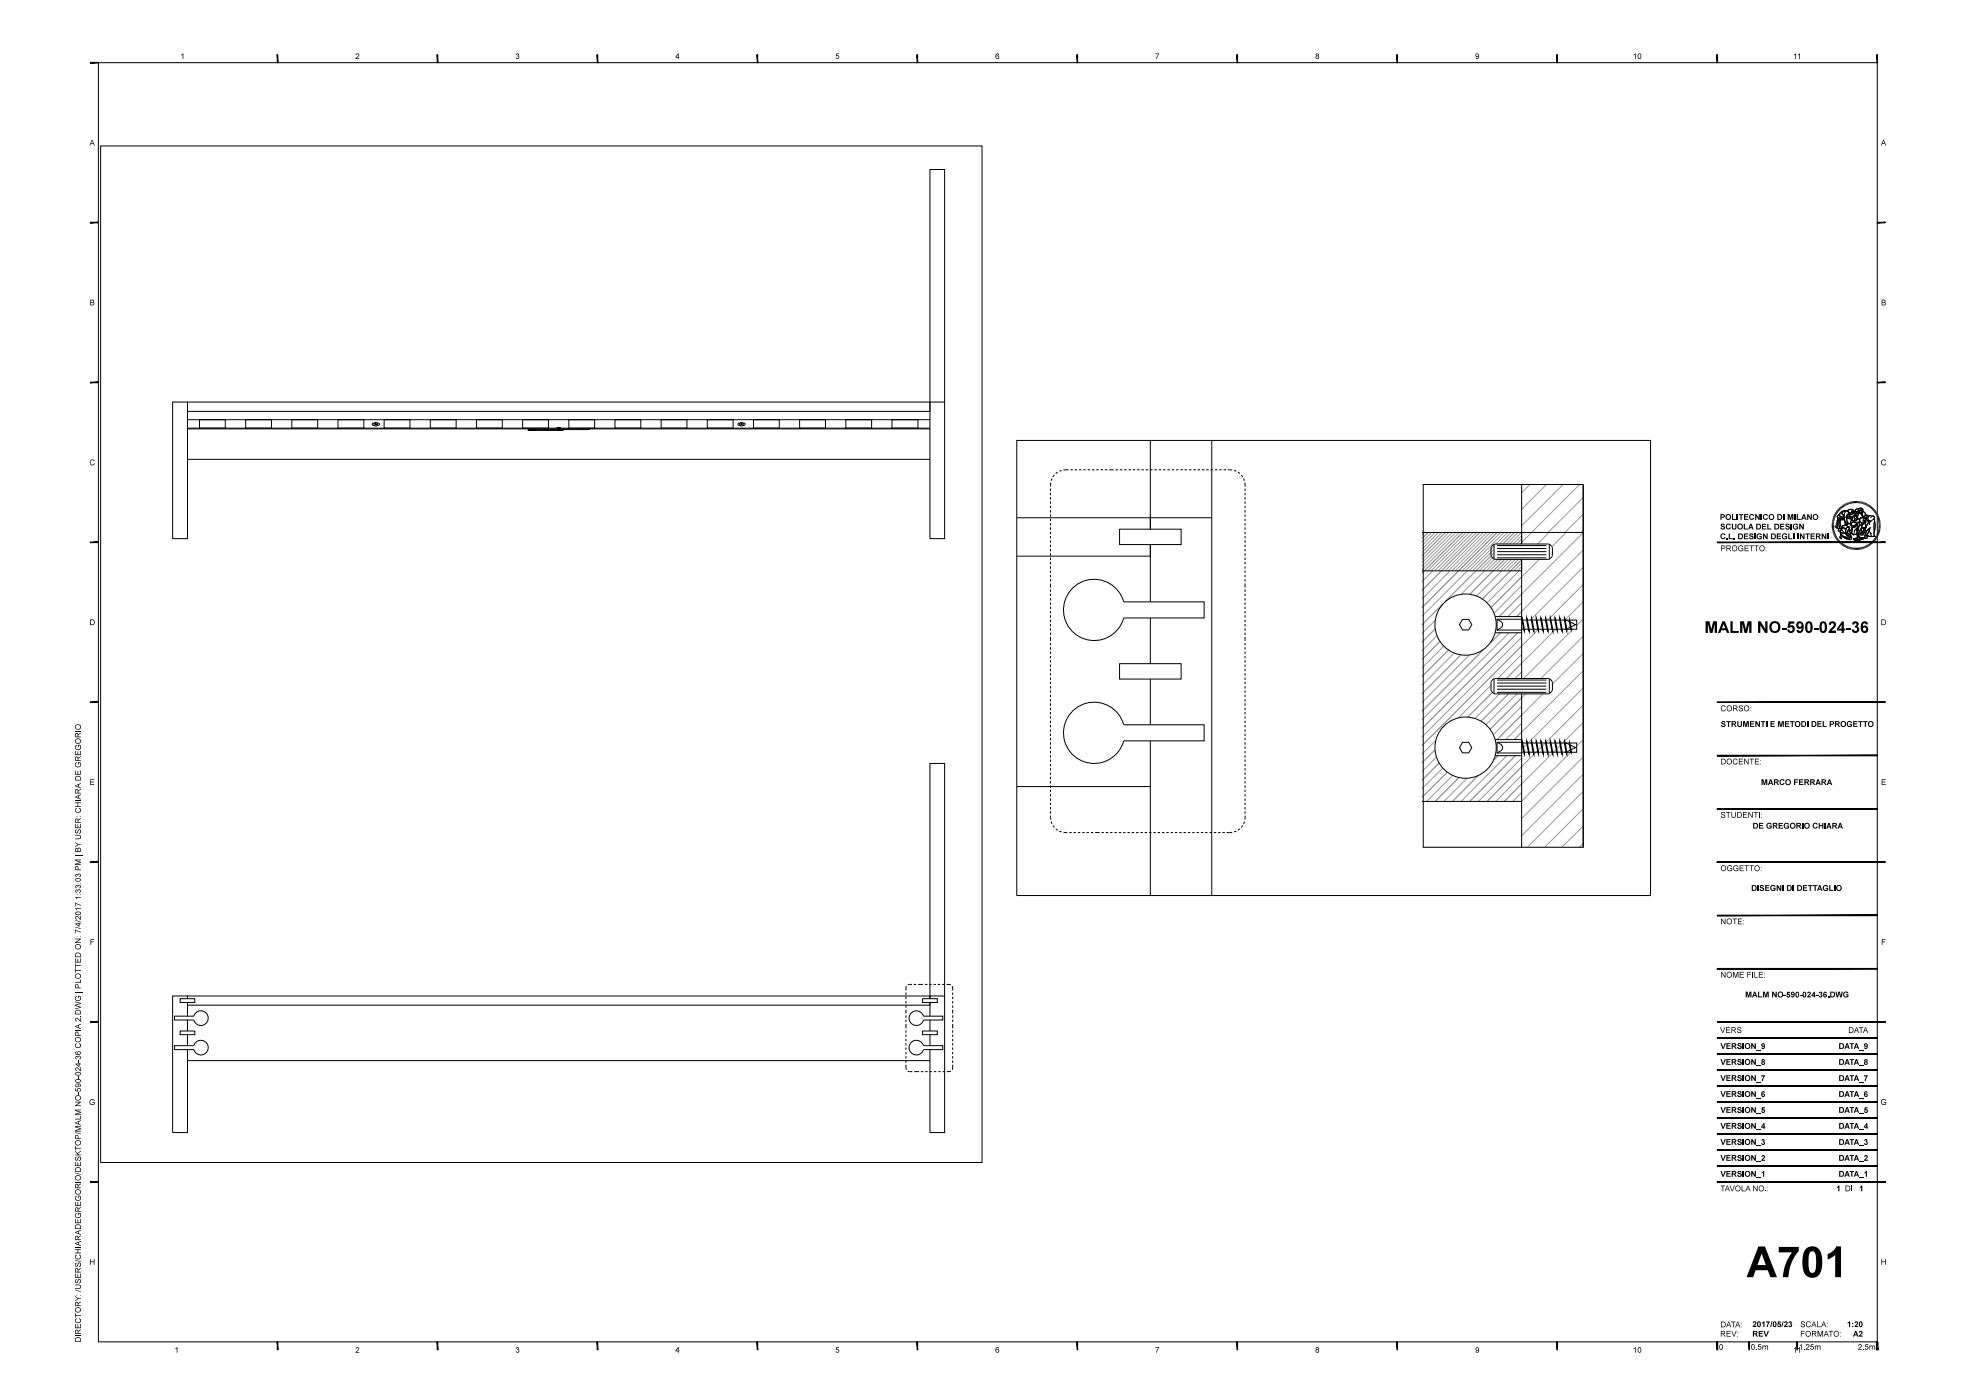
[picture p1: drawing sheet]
<svg xmlns="http://www.w3.org/2000/svg" width="594mm" height="420mm" viewBox="0 0 594 420" stroke-linecap="round" stroke-linejoin="round" font-family="sans-serif">
<g fill="none" stroke="#000" stroke-width=".3">
<path d="M29.5 18.8h533.4v383.8h-533.4zM30.2 43.8h264.3v305h-264.3zM278.8 50.9h4.4v110.7h-4.4zM51.8 120.6h4.4v41h-4.4zM56.2 120.6h222.6v2.8h-222.6M56.2 137.8h222.6M56.2 128.7h222.6M56.2 128.5h222.6M56.2 125.9h222.6M59.8 125.9h7.8v2.6h-7.8zM73.7 125.9h7.7v2.6h-7.7zM87.5 125.9h7.7v2.6h-7.7z"/>
<path d="M101.3 125.9h7.8v2.6h-7.8zM112 127.6h.3M112.3 126.9l-.6 .2v.3l.3 .2M112.5 127.3l.2-.2 .2 .2M112.5 127.3l.2 .2 .2-.2M113.1 126.9l.6 .2v.3l-.3 .2M113.1 127.6h.3M115.2 125.9h7.7v2.6h-7.7zM129 125.9h7.8v2.6h-7.8zM142.9 125.9h7.7v2.6h-7.7zM156.7 125.9h7.8v2.6h-7.8zM158.4 128.9h2.2v.2h-2.2z"/>
<path d="M160.6 128.9h5.6M166.2 128.7v.2h8.2M167 128.4h1M167.1 128.2v.1M167.1 128.2l.9 .1M167.3 128.9h.4l-.4 .1M167.3 128.5h.4h-.4M167.3 128.8h.4M167.4 129.1h.3M167.7 128.6h-.4M167.7 128.7l-.4 .1 .4-.1M167.7 129v.1"/>
<path d="M168 128.2v.1M168.8 128.9v.2h-8.2M170.6 125.9h7.7v2.6h-7.7zM174.4 128.7v.2h2.2v-.2M184.4 125.9h7.7v2.6h-7.7zM198.2 125.9h7.8v2.6h-7.8zM212.1 125.9h7.7v2.6h-7.7zM221.6 127.6h.3M221.9 126.9l-.6 .2v.3l.3 .2M222.1 127.3l.3 .2M222.4 127.1l-.3 .2M222.4 127.1l.1 .2"/>
<path d="M222.5 127.3l-.1 .2M222.8 126.9l.6 .2v.3l-.3 .2M222.8 127.6h.3M225.9 125.9h7.8v2.6h-7.8zM239.8 125.9h7.7v2.6h-7.7zM253.6 125.9h7.8v2.6h-7.8zM267.5 125.9h7.7v2.6h-7.7zM278.8 120.6h4.4M304.9 132.1h190v136.6h-190zM344.9 132.2v26.6v-3.5h-40M363.3 132.2v136.4M315 146.6v.7"/>
<path d="M315 147.8v.8M315 149.2v.7M315 150.4v.7M315 151.7v.8M315 153v.8M315 154.3v.7M315 155.6v.7M315 156.9v.8M315 158.2v.7M315 159.5v.7M315.1 144.8l-.1 1.2M315.5 143.6l-.3 .6"/>
<path d="M316.2 142.5l-.5 .6M317.2 141.7l-.6 .4M318.3 141.2l-.6 .2M320.4 140.9l-1.5 .1M321 140.9h.7M322.2 140.9h.8M323.5 140.9h.8M324.8 140.9h.7M326.1 140.9h.7M327.4 140.9h.8M328.7 140.9h.7M330 140.9h.7"/>
<path d="M331.3 140.9h.7M332.6 140.9h1.3M334.5 140.9h.7M335.7 158.8h18.5v4.6h-18.5zM335.8 140.9h.7M337.1 140.9h.7M338.4 140.9h.7M339.7 140.9h.7M341 140.9h.7M342.3 140.9h.7M343.6 140.9h.7M344.9 140.9h.7"/>
<path d="M344.9 155.3h18.4M346.2 140.9h.7M347.5 140.9h.7M348.7 140.9h.8M350 140.9h.8M351.4 140.9h.7M352.6 140.9h.7M353.9 140.9h.8M355.2 140.9h.7M356.5 140.9h.7M357.8 140.9h.8M359.1 140.9h.7"/>
<path d="M360.4 140.9h.7M361.7 140.9h.7M363 140.9h.7M364.3 140.9h.7M365.6 140.9h.7M366.9 140.9h.7M368.2 140.9l1.3 .1M370 141.2l.7 .2M371.2 141.7l.6 .4M372.2 142.5l.4 .6M372.9 143.6l.2 .6M373.3 144.8v1.2"/>
<path d="M373.3 146.6v.7M373.3 147.8v.8M373.3 149.2v.7M373.3 150.4v.7M373.3 151.7v.8M373.3 153v.8M373.3 154.3v.7M373.3 155.6v.7M373.3 156.9v.8M373.3 158.2v.7M373.3 159.5v.7M426.8 145.3h47.9v108.9h-47.9z"/>
<path d="M456.3 145.3v17.9v-3.5h-29.9M456.3 159.7h18.4M474.7 145.3v108.9M549.2 157.3h.7M549.2 157.6h.7M549.3 156.9l.6 .1M549.3 156.6l.6 .1M549.4 156.2l.6 .1M549.4 155.9l.7 .2M549.5 155.6l.7 .2M549.6 155.2l.6 .3M549.7 154.9l.6 .3"/>
<path d="M549.9 154.6l.6 .3M549.9 157.9l-.7 .1M549.9 158.3h-.6M549.9 158.5l-.6 .1M550 158.8l-.6 .2M550 154.3l.6 .3M550.1 159.1l-.7 .2M550.1 159.4l-.6 .2M550.2 154l.5 .3M550.2 159.7l-.6 .2M550.4 153.7l.5 .4M550.5 153.4l.6 .4"/>
<path d="M550.7 153.1l.6 .5M551 152.9l.5 .4M551 155.3l.7 .1a.83 .83 0 0 0 1.2-.1v.6a1.57 1.57 0 0 1-1.9-.4zM551 155.3l.1 .5M551.2 155.8l-.7 2.5 .4 .1M551.2 152.6l.5 .5M551.3 154.4l.3-.3a.8 .8 0 0 0 .9 1.1l.3 .1-.4 .3-.5-.2a.66 .66 0 0 1-1-.5zM551.4 155.9h.5l-.2 .6-.1 2.1-.7-.2zM551.4 152.4l.5 .4M551.5 155.9l-.3 .4-.1 1.5-.2 .6 .7 .2M551.7 159.3l.6 .6 1.1-.1M551.7 152.2l.4 .4"/>
<path d="M551.8 153.9a1.84 1.84 0 0 1 1.8-.6 .93 .93 0 0 0-1.2 .9l.6 .4-.1 .7-.7-.2a.7 .7 0 0 1-.6-.5 .7 .7 0 0 1 .2-.7zM551.8 159.6a1.49 1.49 0 0 0 1.6 .2l.4 1 .2-.3 .3 .3-.2-.4 .3 .4-.2-.5 .4 .2-.7-.7 .3-.7 .4 .2 .3 .9a.83 .83 0 0 1-.2 1.2 .83 .83 0 0 1-1.2-.2 1.82 1.82 0 0 1-1.7-1.6zM551.8 159.6a3.1 3.1 0 0 0 2.5 2h.2M551.9 156l1-.1a1.7 1.7 0 0 1 .6 1.5l-.5 .2a.45 .45 0 0 0-.6 .2 .45 .45 0 0 0 .1 .6l-.4 .4a.88 .88 0 0 1-.3-1.4zM551.9 155.9l-.2 .6v2.1M551.9 151.9l.5 .5M552.1 158.8v-.1a.53 .53 0 0 0-.9 .2l.1 .5a.82 .82 0 0 1 1.5 .2M552.2 151.7l.4 .5M552.4 157.8l1.1-.4 .4 .1 .2-.4 .9 .2a1.01 1.01 0 0 1 .5 1.3 1.01 1.01 0 0 1-1.3 .5v-.2a.38 .38 0 0 0 .4-.4 .38 .38 0 0 0-.5-.3h-.3l-.4 .6-.6-.6-.4 .1zM552.4 158.5l.4-.3a1.08 1.08 0 0 1 .4 1.7 1.16 1.16 0 0 1-1.5-.5l.3-.3h.3zM552.4 153.7a.97 .97 0 0 1 1.1-.5 .97 .97 0 0 1 .8 .9l-.2 .3a1.76 1.76 0 0 0 .3 2.6l-.3 .1-.2 .3a.31 .31 0 0 1-.5 0 .31 .31 0 0 1 .1-.5 3.2 3.2 0 0 1-.6-2.4l-.5-.3zM552.5 151.5l.4 .6"/>
<path d="M552.7 158.1l.7 .7M552.7 158.2a.54 .54 0 0 0-.4 .9M552.8 151.4l.3 .5M553 155.8h-1.5a.81 .81 0 0 0-.8 1.2l-.5 1 .3 .3M553.1 151.2l.3 .5M553.1 156.2l.2 1.3M553.3 153.6a3 3 0 0 0 .2 3.4 .27 .27 0 0 0 0 .4 .27 .27 0 0 0 .4 0l.2-.3h.3a1 1 0 0 1-.6-1.3 1.4 1.4 0 0 1 .5-1.7 1.07 1.07 0 0 0-1.8-.8 1.24 1.24 0 0 0-.9 1.2l.2 .5 1 .3-.5 .3-.4-.2a.66 .66 0 0 1-1-.5l.7-.8M553.4 151l.3 .6M553.5 157.4l-.5 .2a.44 .44 0 0 0-.6 .1 .44 .44 0 0 0 .1 .6M553.6 153.3a.89 .89 0 0 0-1.2 .9l.5 .3M553.7 150.9l.3 .6M553.8 154.6l.3-.3 .6-.1-.1 .5-1.1 .5z"/>
<path d="M553.8 158.2l.1-.1a.45 .45 0 0 1 .5 .2 .45 .45 0 0 1 0 .5l-.5 1 .7 .7-.4-.2 .2 .5-.3-.4 .1 .5-.2-.4-.2 .3v-.2a1.88 1.88 0 0 1 0-2.4zM553.8 155l.7-.3 .3 .3a.32 .32 0 0 0-.3 .2 .32 .32 0 0 0 .1 .4h-.1a.48 .48 0 0 1-.7-.6zM553.8 155a.6 .6 0 0 0 .8 .6M554 153.3a1.09 1.09 0 0 1 1-.5 1.09 1.09 0 0 1 .9 .7l-.1 .1a.6 .6 0 0 0-1 .2l-.5-.2M554 150.8l.3 .6M554.1 153h.2a1.08 1.08 0 0 1 1.6 .5l-.5-.1-.1 .2a.74 .74 0 0 1-.8 .2 .74 .74 0 0 1-.5-.6zM554.2 153.6l.7 .2 .5-.5a.43 .43 0 0 1 0 .8l-.3 .3-.4-.3-.6 .2zM554.3 150.6l.3 .7M554.5 157.1l.5 .2 .4 .5a.74 .74 0 0 1-.3 1.1M554.5 155.1h.9l-.3 .1-.1 .4a.39 .39 0 0 1-.4-.1 .39 .39 0 0 1-.1-.4zM554.5 159.3l.4 .9a.74 .74 0 0 1 0 .9 .74 .74 0 0 1-.8 .3M554.6 154.7l.2 .3"/>
<path d="M554.6 154.5v.2l-1.1 .5M554.6 157.9l-.7 .2M554.7 150.5l.2 .6M554.7 154.2l-.3 .5M554.8 157.6l.8 .4M554.9 155l.5 .1-.3 .1-.1 .4a.4 .4 0 0 1-.5-.1 .4 .4 0 0 1 0-.5h.4l-.1 .2M554.9 158a.67 .67 0 0 1 .2 .9 .67 .67 0 0 1-.9 .2M555 157l.6-.4h.5l.5 .3 .2 .5-1.4 .6zM555 159.8l.8 .6M555 157.3a.86 .86 0 0 1 1-.7 .86 .86 0 0 1 .7 .9l-1.3 .4M555 150.5l.2 .6M555.2 154.1l.1 .1"/>
<path d="M555.3 153.7l.1 .2M555.3 159.2l.1 .9M555.3 155.9l-.4 .7v.6M555.3 150.4l.1 .6M555.3 153.8h.1M555.4 157.9l1.1-.5a.6 .6 0 0 1-.4 .7 .6 .6 0 0 1-.7-.2zM555.4 157.9l.6 .4 .5-.6a.46 .46 0 0 0 .2-.5 .46 .46 0 0 0-.3-.4l-.9-.2-.5 .7-.1-.1 .4-1.3 .2 .2h1l.5-.3v-.3l.6 .1 .1 1-.2 .4 .1 .6-.7 .7-.1 .5h-.4l.5 .2-.1 .4 .3-.3-.3 1.1h-.2a.77 .77 0 0 1-1.2 0l-.4-.4 .3-.6 .2-1M555.4 158.7l-.3 .9-.3 .3M555.7 153.9l.8-.1 .2 .3-.4 .1zM555.7 150.3v.7M555.7 154.8a.78 .78 0 0 1 1.1 0 .78 .78 0 0 1 0 1.1l-.1-.1a.64 .64 0 0 0 0-.8 .64 .64 0 0 0-.7-.3v.6a.49 .49 0 0 1 0 .8 .49 .49 0 0 1-.7-.3zM555.7 153.6l-.2 .5-.4 .3-.4-.3-.5 .2"/>
<path d="M556 154.7a.74 .74 0 0 1 .8 .7 .74 .74 0 0 1-.7 .7zM556 150.3l.1 .7M556.1 158.9l-.3 1.5 1-.2M556.1 153.8v-.1a.37 .37 0 0 1 .5-.2 .37 .37 0 0 1 .1 .6M556.1 158v.1M556.1 153.5a.46 .46 0 0 1 .6 0 .46 .46 0 0 1 .1 .5l-.7-.2zM556.2 157.7l.1 .1M556.2 158h.1M556.3 157.7l-.1 .1M556.3 154.9l-.1 .1M556.4 150.3v.6M556.4 153.9h-.7a.48 .48 0 0 0 .5 .3 .48 .48 0 0 0 .4-.3l-.2-.1 .1 .2"/>
<path d="M556.5 156.1v.7M556.5 157.5l-.2 .5a.43 .43 0 0 1-.7 0M556.5 154.7l.3 .3-.1 .1M556.7 154.9a.44 .44 0 0 0-.7-.2 .44 .44 0 0 0 0 .7 .44 .44 0 0 1 0 .7 .44 .44 0 0 1-.6-.1 .44 .44 0 0 1 .1-.6l.1-.3a.77 .77 0 0 1 .9-.6 .77 .77 0 0 1 .6 1l-.2 .4-.2-.3M556.7 150.3v.6M556.8 155.2h-.2M556.8 155v.5h-.7M556.8 155.8l-.7 .3M556.9 154l.1-.1 .1 .3-.2 .9M556.9 158.3l.4-.2-.2 1-.3 .3 .1-.4-.5-.2h.4zM556.9 158.9l-.1 .5 .3-.3M557 153.6l.1 .3"/>
<path d="M557 155.5l-.1-.5 .2-.7-.3-.7a.53 .53 0 0 1-.5-.6 .53 .53 0 0 1 .8-.4l.3 .1-.3 .6 .2 .8 .2-.5a.39 .39 0 0 0 .3 .4 .39 .39 0 0 0 .4-.2v.7l.1-.2 .4 .7-1.1 .6M557.1 150.3l-.1 .6M557.1 158.6l-.1 .2-.1-.1M557.1 156.4l-.1 1.3M557.1 155.7l.5 .2M557.2 157.5l-.4 .5 .1 .3M557.3 158.1l-.4 .2-.1 .5h-.4l.5 .2M557.4 156.5l-.5 .8M557.4 152.7h-.8l-.3 .6M557.4 150.3l-.1 .7M557.5 152.5a.8 .8 0 0 1 1 .2 .8 .8 0 0 1 0 1l-.3 .8 .3-1.1-.3-.5a1.04 1.04 0 0 0-.8 1.2l-.3-.8zM557.5 153.6a.38 .38 0 0 0 .2 .3 .38 .38 0 0 0 .5-.1"/>
<path d="M557.5 152.5a.8 .8 0 0 1 1 .2 .8 .8 0 0 1 0 1l-.3 .8 .2-1.3a.46 .46 0 0 0-.6-.2 .46 .46 0 0 0-.3 .5l-.2 .6-.2-.8zM557.6 155.6l.7-.4 .8 .2a.71 .71 0 0 1 .5 .7 .71 .71 0 0 1-.6 .7l-.2 .2a1.01 1.01 0 0 1-1.2-1.2zM557.6 153.1l.6-.2 .3 .5-.3 .4a.41 .41 0 0 1-.6 .1 .41 .41 0 0 1 0-.6zM557.6 157.5l.9-.1-1.1 2.1v.7l-.5 .6a2 2 0 0 1 .3-2zM557.6 153.3l.3 .1M557.6 157.5l-.5 1.6a1.51 1.51 0 0 0-.1 1.8l.4-.7 .1 1.4-.3-.9-.4 1 .2-.8M557.7 153.8l.2 .1M557.7 156.6l-.2 .4 .1 .5 .9-.1 .5-.6M557.7 150.4l-.1 .6M557.7 153.4v.1M557.8 153.7h.1M558.1 153.6h.2"/>
<path d="M558.1 150.4l-.2 .7M558.2 158.5l.7-.2-.2 .9a.94 .94 0 0 0-.2 1.2h-.6zM558.2 153.6h.1M558.3 154.3l.4 .7M558.4 156.7h.1M558.4 155.2l.8-.5h1l-.6 .9zM558.4 150.5l-.2 .6M558.5 157.4l-1.1 2.1v.8M558.5 153.4l.6 .3 .5 1a.9 .9 0 0 1-1.1 0l-.2-.4zM558.5 156.6l-.3 .1M558.6 153.4l.9 1M558.6 156.9l-.1 .1"/>
<path d="M558.7 150.6l-.2 .6M558.9 158.4l-.2 .8a.94 .94 0 0 0-.2 1.2h-.6l.2-1.9M559 150.7l-.2 .6M559.1 156.6h.3l-.1 1.7-1.2 .2 .4-1.1zM559.1 156.3l-.1 .4M559.1 155.4l.4 .1 .1 .3M559.2 154.2l.5 .4M559.3 158.3l-1.2 .2M559.3 159.6l.1 .4M559.4 156.6v1.1l-.3 1.1a1.51 1.51 0 0 0 .1 2M559.4 150.8l-.3 .6M559.6 159.4l1-.9-.3 1.2a1.13 1.13 0 0 0-.3 1.5l-.4 .3-.5-.1z"/>
<path d="M559.6 155.6a1.26 1.26 0 0 1 1.8-.8 .52 .52 0 0 1 .6 .3 .52 .52 0 0 1-.2 .7 1.18 1.18 0 0 1-1.1 .7 1.18 1.18 0 0 1-1.1-.7M559.6 155.8a1.62 1.62 0 0 1-1.3 1.2 .81 .81 0 0 1-.6-1 .81 .81 0 0 1 1.1-.5l-.2 .7a.49 .49 0 0 0 .6-.2 .49 .49 0 0 0-.2-.6 .87 .87 0 0 0-.9-.1 .87 .87 0 0 0-.5 .8M559.6 157.3l.1 .5M559.7 151l-.3 .6M560 151.1l-.3 .6M560.1 156.5l-.9 .1M560.3 151.3l-.3 .6M560.3 154.7a2.15 2.15 0 0 0-1.8 .5h-.1M560.4 159.4l.8 .8M560.5 156.5a6.6 6.6 0 0 0-1.3 3.3l1.4-1.3 .5-.2M560.6 154.7l.6 .2a.49 .49 0 0 1 .7 .1 .49 .49 0 0 1 0 .6l.3 1.5v1.3a2.72 2.72 0 0 0-.1 2.4l-2.2 .1a.82 .82 0 0 1 .4-1.2l.3-1.2-1.4 1.3a6.6 6.6 0 0 1 1.3-3.3l.5-.1a.91 .91 0 0 1-.9-.7 .91 .91 0 0 1 .5-1zM560.6 154.7a.86 .86 0 0 0-.5 1 .86 .86 0 0 0 .9 .6"/>
<path d="M560.6 151.5l-.4 .5M560.6 158.5l-.1 .6-.7 1.4 .1 .5a.34 .34 0 0 1-.4 .5 .34 .34 0 0 1-.3-.5l.4-1.6M560.7 156.5l-.2 1M560.8 159.8l.2 .8 .5 .4M560.9 151.6l-.4 .6M561.1 155.1l-.3 .3M561.2 151.9l-.5 .5M561.4 152.1l-.4 .5M561.7 152.3l-.5 .5M561.9 156.6v3.2M561.9 152.6l-.5 .4M561.9 155.6a11 11 0 0 1 0 4.9l.3 .4h-2.3"/>
<path d="M562.1 152.8l-.5 .5M562.3 153.1l-.5 .4M562.6 153.3l-.6 .4M562.7 153.6l-.5 .4M562.9 159.9l.6 .2M562.9 153.9l-.6 .4M563 159.6l.6 .2M563.1 159.3l.6 .2M563.1 154.2l-.6 .3M563.1 159l.7 .1M563.2 158.7l.6 .1M563.2 154.5l-.6 .3"/>
<path d="M563.2 158.4l.7 .1M563.2 158.1h.7M563.3 157.8l.6 .1M563.3 157.5h.6M563.4 154.9l-.6 .2M563.5 155.2l-.6 .2M563.6 155.5l-.6 .2M563.7 155.8l-.6 .2M563.8 156.2l-.6 .1M563.8 156.5l-.6 .1M563.9 156.9h-.7M563.9 157.2h-.6"/>
<path d="M304.9 166.8h40v-3.4v17.2M315 160.8v.7M315 162.1v.7M315 163.4v.7M315 164.7v.7M315 166v.7M315 167.3v.7M315 168.6v.7M315 169.9v.7M315 171.2v.7M315 172.5v.7M315 173.7v.8"/>
<path d="M315 175.1v1.1M315 176.8v.8M315 178.1v.7M315 179.4v.7M373.3 175.1v1.1M373.3 160.8v.7M373.3 162.1v.7M373.3 163.4v.7M373.3 164.7v.7M373.3 166v.7M373.3 167.3v.7M373.3 168.6v.7"/>
<path d="M373.3 169.9v.7M373.3 171.2v.7M373.3 172.5v.7M373.3 173.7v.8M373.3 176.8v.8M373.3 178.1v.7M373.3 179.4v.7M426.4 171.2h29.9v-3.4v17.2M447.1 164.3v2.4M447.1 166.7l.1 .3M447.2 167l.6 .7M447.2 164l-.1 .3"/>
<path d="M447.8 163.3l-.6 .7M447.9 167.7l.3 .1M448 163.2v4.6M448.2 163.2l-.3 .2M448.2 163.2h16.2M448.2 167.8h16.2M448.9 165.5h14.8M448.9 166.4h14.8M448.9 167.4h14.8M448.9 164.6h14.8M448.9 163.7h14.8M464.4 163.2l.3 .2"/>
<path d="M464.6 163.2v4.6M464.7 167.7l-.3 .1M464.7 163.3l.7 .7M465.3 164l.1 .3M465.4 167l-.7 .7M465.4 166.7l-.1 .3M465.5 164.3v2.4M550.3 160l-.6 .3M550.5 160.3l-.6 .3M550.6 160.6l-.6 .3M550.7 160.9l-.5 .3M550.9 161.2l-.6 .3"/>
<path d="M551 161.4l-.5 .4M551.3 161.7l-.6 .4M551.4 161.9l-.5 .5M551.6 162.1l-.4 .5M551.9 162.4l-.5 .4M551.9 160.3l1.9 1a.92 .92 0 0 0 1.2-.4 .61 .61 0 0 1 .1 .9 .61 .61 0 0 1-.9 0l-1-.3a.62 .62 0 0 0-.5-.5 .62 .62 0 0 0-.7 .3l.2 .1-.3 .2a.95 .95 0 0 1 0-1.3zM552 160.3l-.1 .2a.66 .66 0 0 0 .2 1.1l-.1-.3a.65 .65 0 0 1 .7-.3 .65 .65 0 0 1 .5 .5l.3 .1a1.41 1.41 0 0 0 1.7 0l-.2-.7M552.1 162.6l-.5 .5M552.3 162.8l-.4 .5M552.6 163l-.4 .5M552.8 163.2l-.4 .5M553.1 163.3l-.4 .6"/>
<path d="M553.4 163.5l-.4 .6M553.6 163.6l-.3 .6M553.9 163.8l-.2 .6M554.2 163.9l-.2 .6M554.5 164l-.2 .6M554.8 164.1l-.2 .6M555.1 164.2l-.2 .6M555.4 164.2l-.1 .7M555.7 164.3l-.1 .6M555.8 161.6l1.9-.4 1.1 .2-2 .6zM555.8 161.6l1 .4v.2l-1-.3zM556 164.3v.6"/>
<path d="M556.3 164.3v.7M556.6 164.3v.7M556.8 162l2-.6v.3l-2 .6zM556.8 162v.2M557 164.3v.7M557.1 160.3l.3-.1 .1 1.1-.3-.6-.3 .6zM557.3 164.3l.1 .6M557.6 164.3l.1 .6M557.9 164.2l.1 .7M558.2 164.1l.2 .7M558.5 164.1l.2 .6M558.8 161.4v.3l-2 .6-1-.4v-.3"/>
<path d="M558.8 164l.2 .6M559.1 163.8l.2 .6M559.4 163.7l.2 .6M559.6 163.6l.3 .5M559.9 163.4l.3 .6M560.1 160.5l.6 .4M560.2 163.3l.3 .5M560.4 163.1l.4 .5M560.7 162.9l.4 .5M561 162.7l.4 .5M561.2 162.5l.4 .5M561.4 162.3l.5 .4"/>
<path d="M561.6 162.1l.5 .4M561.8 161.8l.5 .4M562 161.6l.5 .3M562.2 161.3l.5 .4M562.3 161l.6 .4M562.5 160.8l.6 .3M562.6 160.5l.6 .3M562.8 160.2l.6 .3M315 191.1v1.2M315 180.7v.8M315 182v.7M315 183.3v.7"/>
<path d="M315 184.6v.7M315 185.9v.7M315 187.2v.7M315 188.5v.7M315 189.8v.7M315 192.9v.7M315 194.2v.7M315 195.5v.7M315 196.8v.7M315 198v.8M315 199.4v.7M335.7 199.1h18.5v4.6h-18.5z"/>
<path d="M336.9 180.6a9.2 9.2 0 0 0-14.1-5.1 9.2 9.2 0 0 0 0 15 9.2 9.2 0 0 0 14.1-5.1M337 180.6h24.1v4.8h-24.1M344.9 185.4v13.7M373.3 191.1v1.2M373.3 180.7v.8M373.3 182v.7M373.3 183.3v.7M373.3 184.6v.7M373.3 185.9v.7M373.3 187.2v.7M373.3 188.5v.7M373.3 189.8v.7"/>
<path d="M373.3 192.9v.7M373.3 194.2v.7M373.3 195.5v.7M373.3 196.8v.7M373.3 198v.8M373.3 199.4v.7M438.5 185.8h1.9l.9 1.6-.9 1.6h-1.9l-.9-1.6zM448.3 185h8v4.8h-8M448.9 185.8l1.1 .7a1.14 1.14 0 0 1 0 1.8l-1.1 .7M456.3 185.8h-7.4v3.2h7.4M456.3 189.8v13.7M456.3 188.8h.6"/>
<path d="M456.3 186h.1M456.4 185.3l.7 4.2zM456.6 186h1.2M457.1 188.8h1.2M457.8 185.3l.7 4.2zM458 186h1.2M458.5 188.8h1.2M459.2 185.3l.7 4.2-.7-3.5zM459.4 186h1.2M459.9 188.8h1.2M460.6 185.3l.7 4.2zM460.8 186h1.2"/>
<path d="M461.3 188.8h1.2M462 185.3l.8 4.2zM462.3 186h1.1M462.7 188.8h1.2M463.5 185.3l.7 4.2-.8-3.5zM463.7 186h1.2M464.2 188.8h1.2M464.9 185.3l.7 4.2zM465.1 186h1.2M465.6 188.8h1.2M466.3 185.3l.7 4.2zM466.5 186h1.2"/>
<path d="M467 188.8h1.2M467.7 185.3l.7 4.2zM467.9 186h1.2M468.4 188.8l1.2-.1-.5 .1M469.1 185.3l.7 4.1zM469.3 186h1.3M469.3 186l.8 .3M470.1 188.5l-.3 .2M470.1 186.3l.5 .2M470.6 185.8l.5 3.1-.5-2.4zM470.7 186h2.1v2.8h-3M470.8 186.6l1.6 .8-1.3 .7"/>
<path d="M470.9 188.1l-.8 .4M315 200.6v.7M315 201.9v.8M315 203.3v.7M315 204.5v.7M315 205.8v.8M315 207.1v.7M315 208.4v.7M315 209.7v.7M315 211v.7M315 212.3v.7M315 213.6v.7"/>
<path d="M315 214.9v.7M315 216.2v.7M315 217.5v.7M315 218.8v.7M336.9 217.4a9.2 9.2 0 0 0-14.1-5.1 9.2 9.2 0 0 0 0 15.1 9.2 9.2 0 0 0 14.1-5.1M337 217.4h24.1v4.9h-24.1M344.9 203.7v13.7M373.3 200.6v.7M373.3 201.9v.8M373.3 203.3v.7M373.3 204.5v.7M373.3 205.8v.8"/>
<path d="M373.3 207.1v.7M373.3 208.4v.7M373.3 209.7v.7M373.3 211v.7M373.3 212.3v.7M373.3 213.6v.7M373.3 214.9v.7M373.3 216.2v.7M373.3 217.5v.7M373.3 218.8v.7M447.1 204.7v2.3M447.1 207l.7 1"/>
<path d="M447.8 203.7l-.7 1M447.9 208l.3 .1M448 203.6v4.5M448.2 203.6l-.3 .1M448.2 203.5h16.2M448.2 208.2h16.2M448.9 205.8h14.8M448.9 206.8h14.8M448.9 207.7h14.8M448.9 204.9h14.8M448.9 204h14.8M456.3 208.2v13.7"/>
<path d="M464.4 203.6l.3 .1M464.6 203.6v4.5M464.7 208l-.3 .1M464.7 203.7l.7 .6M465.3 204.4l.1 .3M465.4 207.4l-.7 .6M465.4 207l-.1 .3M465.5 204.7v2.3M304.9 236h40M315 220.1v.7M315 221.4v.7M315 222.7v.7"/>
<path d="M315 224v.7M315 225.3v.7M315 226.6v.7M315 227.8v.8M315 229.2v.7M315 230.4v.8M315 231.7v.8M315 233.1v.7M315 234.3v.7M315 235.6v.8M315 236.9v.7M315 238.2v.7"/>
<path d="M315 239.5v.8M344.9 222.3v46.3M373.3 220.1v.7M373.3 221.4v.7M373.3 222.7v.7M373.3 224v.7M373.3 225.3v.7M373.3 226.6v.7M373.3 227.8v.8M373.3 229.2v.7M373.3 230.4v.8M373.3 231.7v.8"/>
<path d="M373.3 233.1v.7M373.3 234.3v.7M373.3 235.6v.8M373.3 236.9v.7M373.3 238.2v.7M373.3 239.5v.8M438.5 222.7h1.9l.9 1.6-.9 1.6h-1.9l-.9-1.6zM448.3 221.9h8v4.8h-8M448.9 222.7l1.1 .6a1.14 1.14 0 0 1 0 1.9M450 225.2l-1.1 .7M456.3 222.7h-7.4v3.2h7.4M456.3 226.7v27.5"/>
<path d="M456.3 225.6h.6M456.3 222.9h.1M456.4 222.2l.7 4.2zM456.6 222.9h1.2M457.1 225.6h1.2M457.8 222.2l.7 4.2zM458 222.9h1.2M458.5 225.6h1.2M459.2 222.2l.7 4.2-.7-3.5zM459.4 222.9h1.2M459.9 225.6h1.2M460.6 222.2l.7 4.2z"/>
<path d="M460.8 222.9h1.2M461.3 225.6h1.2M462 222.2l.8 4.2zM462.3 222.9h1.1M462.7 225.6h1.2M463.5 222.2l.7 4.2-.8-3.5zM463.7 222.9h1.2M464.2 225.6h1.2M464.9 222.2l.7 4.2zM465.1 222.9h1.2M465.6 225.6h1.2M466.3 222.2l.7 4.2z"/>
<path d="M466.5 222.9h1.2M467 225.6h1.2M467.7 222.2l.7 4.2zM467.9 222.9h1.2M469.1 222.2l.7 4.1zM469.1 225.7h.5M469.3 222.9l.8 .3M469.3 222.9h1.3M469.6 225.6h-1.2M470.1 225.4l-.3 .1M470.1 223.1l.5 .3M470.6 222.7l.5 3-.5-2.3z"/>
<path d="M470.7 222.9h2.1v2.8h-3M470.8 223.5l1.6 .8-1.3 .6M470.9 225.1l-.8 .3M22.5 256.7h2.3M315 240.8v.7M315 242.1v.7M315 243.4v.7M315 244.7l.1 1.2M315.2 246.5l.3 .7M315.7 247.7l.5 .5M316.6 248.6l.6 .5M317.7 249.3l.6 .3"/>
<path d="M318.9 249.7l1.1 .1M320.6 249.8h.7M321.9 249.8h.7M323.2 249.8h.7M324.5 249.8h.7M325.8 249.8h.7M327.1 249.8h.7M328.4 249.8h1.3M330.3 249.8h.7M331.6 249.8h.7M332.9 249.8h.7M334.2 249.8h.7"/>
<path d="M335.5 249.8h.7M336.8 249.8h.7M338.1 249.8h.7M339.3 249.8h.8M340.6 249.8h.8M342 249.8h.7M343.2 249.8h.8M344.5 249.8h.8M345.8 249.8h.7M347.1 249.8h.7M348.4 249.8h.8M349.7 249.8h.7"/>
<path d="M351 249.8h.7M352.3 249.8h.7M353.6 249.8h.7M354.9 249.8h.7M356.2 249.8h.7M357.5 249.8h.7M358.8 249.8h.7M360.1 249.8h.7M361.4 249.8h.7M362.7 249.8h.7M364 249.8h.7M365.2 249.8h.8"/>
<path d="M366.6 249.8h.7M369.5 249.7l-1.7 .1M370.7 249.3l-.7 .3M371.8 248.6l-.6 .5M372.6 247.7l-.4 .5M373.1 246.5l-.2 .7M373.3 240.8v.7M373.3 242.1v.7M373.3 243.4v.7M373.3 244.7v1.2M426.4 240.4h29.9M22.5 297.7h2.3"/>
<path d="M54 299.6h4.4v1.1h-4.4zM56.2 299.6v-.8h-4.4v41h4.4v-24.9M56.2 298.8h222.6v.8v-70.6h4.4v110.8h-4.4v-24.9M271.6 297.7v.8M271.6 299v.7M271.8 295.9l-.2 1.2M273.5 295.3l-1.3 .2M274 295.3h.7M275.3 295.3h1.5M276.6 299.6h4.4v1.1h-4.4zM277.4 295.3h.7M278.6 295.3h.8"/>
<path d="M278.8 298.8h4.4M279.9 295.3h.8M281.2 295.3h.7M282.5 295.3h.7M283.8 295.3l1.3 .2M285.5 295.9l.2 1.2M285.7 297.7v.8M285.7 299v.7M52.3 304.9h5.8a2.2 2.2 0 0 1 3.4-1.3 2.2 2.2 0 0 1 0 3.6 2.2 2.2 0 0 1-3.4-1.2h-5.8zM54 309.3h4.4v1.1h-4.4zM56.2 301.6h222.6v-.9v4.2M56.2 300.7v4.2"/>
<path d="M56.2 306v3.3M56.2 310.4v3.3M56.2 318.2h222.6M58.1 314.9a2.2 2.2 0 0 0 3.4 1.2 2.2 2.2 0 0 0 0-3.6 2.2 2.2 0 0 0-3.4 1.2h-5.8v1.2h5.8M271.6 319.4l.2 1.5M271.6 307.2v1.3M271.6 300.3v.7M271.6 301.6v.8M271.6 302.9v1.1M271.6 304.6v.7M271.6 305.9v.7M271.6 309.1v.7"/>
<path d="M271.6 310.4v.7M271.6 311.7v.7M271.6 312.9v.8M271.6 314.3v.7M271.6 315.6v.7M271.6 316.8v.8M271.6 318.1v.8M273.2 303.9a2.2 2.2 0 0 1 3.7 1h5.8v1.1h-5.8a2.2 2.2 0 0 1-3.2 1.4 2.2 2.2 0 0 1-.5-3.5zM276.6 309.3h4.4v1.1h-4.4zM276.9 314.9a2.2 2.2 0 0 1-3.4 1.2 2.2 2.2 0 0 1 0-3.6 2.2 2.2 0 0 1 3.4 1.2h5.8v1.2h-5.8M278.8 306v3.3M278.8 310.4v3.3"/>
<path d="M285.7 302.9v1.1M285.7 307.2v1.3M285.7 319.4l-.2 1.5M285.7 300.3v.7M285.7 301.6v.8M285.7 304.6v.7M285.7 305.9v.7M285.7 309.1v.7M285.7 310.4v.7M285.7 311.7v.7M285.7 312.9v.8M285.7 314.3v.7"/>
<path d="M285.7 315.6v.7M285.7 316.8v.8M285.7 318.1v.8M272.2 321.3l1.4 .2M274.1 321.5h1.5M276.1 321.5h.8M277.4 321.5h.8M278.8 321.5h.7M280 321.5h.7M281.3 321.5h.8M282.6 321.5h.7M285.1 321.3l-1.2 .2"/>
<circle cx="112.7" cy="127.3" r=".55"/>
<circle cx="222.3" cy="127.3" r=".55"/>
<circle cx="439.5" cy="187.4" r="9.2"/>
<circle cx="439.5" cy="224.3" r="9.2"/>
</g>
<g fill="#000">
<path d="M54.3 16.4l.7-.4v1.7h-.2v-1.3l-.5 .2zM106.8 16.1a.58 .58 0 0 1 .9 .3 .58 .58 0 0 1-.5 .8l-.3 .3h.8v.2h-1.1l.3-.5a.63 .63 0 0 0 .4-.9l-.7 .2zM154.8 16.1a.44 .44 0 0 1 .7 0 .44 .44 0 0 1-.1 .7 .52 .52 0 0 1 0 .9 .52 .52 0 0 1-.8-.5h.2a.33 .33 0 0 0 .4 .3 .33 .33 0 0 0 .3-.4 .33 .33 0 0 0-.5-.2l.1-.2a.27 .27 0 0 0 .3-.2 .27 .27 0 0 0-.2-.3 .27 .27 0 0 0-.3 .2l-.3 .1zM250.8 16h.8v.2h-.7v.5a.54 .54 0 0 1 .7 .3 .54 .54 0 0 1-.4 .7 .54 .54 0 0 1-.6-.5h.2a.35 .35 0 0 0 .5 .2 .35 .35 0 0 0 0-.5 .35 .35 0 0 0-.5 0h-.2zM346.4 16h1.2l-.7 1.7h-.2l.1-.5 .6-1h-1zM489.8 16.4l.7-.4v1.7h-.3v-1.3l-.4 .2zM537.9 16.4l.6-.4v1.7h-.2v-1.3l-.4 .2zM539.1 16.4l.6-.4v1.7h-.2v-1.3l-.4 .2zM27.1 138.1a.71 .71 0 0 1 1.3 .2l-.2 .1a.56 .56 0 0 0-.9-.1 .56 .56 0 0 0 .1 .9 .56 .56 0 0 0 .8-.2h.2a.84 .84 0 0 1-1.3 .4 .84 .84 0 0 1 0-1.3zM564.3 138.1a.71 .71 0 0 1 1.2 .2l-.2 .1a.56 .56 0 0 0-.9-.1 .56 .56 0 0 0 .1 .9 .56 .56 0 0 0 .8-.2h.2a.84 .84 0 0 1-1.3 .4 .84 .84 0 0 1 .1-1.3zM516.1 157.2a.65 .65 0 0 1 1.1 .4l-.6-.2-.3 .1 .1 .2a.67 .67 0 0 1 .8 .6 .67 .67 0 0 1-.5 .7 .67 .67 0 0 1-.8-.5v-.2h.3a.33 .33 0 0 0 .4 .3 .33 .33 0 0 0 .2-.4 .66 .66 0 0 1-.7-.2 .66 .66 0 0 1 0-.8zM517.7 157.3a.77 .77 0 0 1 1.3 .3l-.3 .1a.49 .49 0 0 0-.7-.1 .49 .49 0 0 0-.1 .7 .49 .49 0 0 0 .7 0l.1-.1 .3 .1a.84 .84 0 0 1-1.3 .4 .84 .84 0 0 1 0-1.4z"/>
<path d="M519.3 157.1h.3v1a.38 .38 0 0 0 .4 .5 .38 .38 0 0 0 .3-.5v-1h.4v.9a.71 .71 0 0 1-.7 .9 .71 .71 0 0 1-.7-.9zM519.3 154.2h.4v1.5h.8v.3h-1.2zM520.8 154.2h.3v1.8h-.3zM521.4 154.2h1.3v.3h-.5v1.5h-.3v-1.5h-.5zM522.9 157.1h.3v1.5h.9v.2h-1.2zM522.9 154.2h1.3v.3h-.9v.4h.8v.3h-.8v.5h1v.3h-1.4zM524.7 154.4a.77 .77 0 0 1 1.3 .3l-.4 .1a.49 .49 0 0 0-.7-.1 .49 .49 0 0 0 0 .7 .49 .49 0 0 0 .7 .1v-.2l.4 .1a.84 .84 0 0 1-1.3 .4 .84 .84 0 0 1 0-1.4zM526.3 154.2h.3l.7 1.2v-1.2h.4v1.8h-.4l-.7-1.2v1.2h-.3zM528 154.2h.3v1.8h-.3zM528.3 157.1h1.3v.3h-.9v.4h.8v.3h-.8v.5h.9v.2h-1.3zM528.8 154.4a.77 .77 0 0 1 1.3 .3l-.3 .1a.49 .49 0 0 0-.7-.1 .49 .49 0 0 0-.1 .7 .49 .49 0 0 0 .7 .1l.1-.2 .3 .1a.84 .84 0 0 1-1.3 .4 .84 .84 0 0 1 0-1.4zM529.9 157.1h.4v1.5h.8v.2h-1.2z"/>
<path d="M533.8 157.1h1.2v.3h-.9v.4h.8v.3h-.8v.5h1v.2h-1.3zM534.7 154.2h.3v1.8h-.3zM535.5 157.2a.65 .65 0 0 1 1.1 .4l-.6-.2-.3 .1 .2 .2a.67 .67 0 0 1 .7 .6 .67 .67 0 0 1-.5 .7 .67 .67 0 0 1-.8-.5v-.2h.3a.33 .33 0 0 0 .4 .3 .33 .33 0 0 0 .3-.4 .66 .66 0 0 1-.8-.2 .66 .66 0 0 1 0-.8zM536 154.2h.6l.3 1.3 .3-1.3h.5v1.8h-.3v-1.4l-.3 1.4h-.4l-.3-1.4v1.4h-.4zM537 157.1h.3v1.7h-.3zM538.1 154.2h.3v1.8h-.3zM537.8 157.4a.82 .82 0 0 1 1.4 .2l-.4 .1a.55 .55 0 0 0-.8 0 .55 .55 0 0 0 0 .7 .55 .55 0 0 0 .8 0v-.2h-.4v-.3h.8v.7a.94 .94 0 0 1-1.4 .1 .94 .94 0 0 1 0-1.3zM538.8 154.2h.3v1.5h.9v.3h-1.2zM539.5 157.1h.4l.7 1.2v-1.2h.3v1.7h-.4l-.7-1.1v1.1h-.3zM541.9 154.2h.3l.7 1.2v-1.2h.4v1.8h-.4l-.7-1.2v1.2h-.3zM516.1 160.2a.77 .77 0 0 1 1.3 .3l-.4 .1a.49 .49 0 0 0-.6-.1 .49 .49 0 0 0-.1 .7 .49 .49 0 0 0 .7 .1v-.2l.4 .1a.84 .84 0 0 1-1.3 .4 .84 .84 0 0 1 0-1.4zM517.7 161.4h.3v.4h-.3z"/>
<path d="M518.4 160h.3v1.5h.9v.3h-1.2zM519.8 161.4h.4v.4h-.4zM521.5 163.8l.1-.1a.76 .76 0 0 1 1.1 .4l-.2 .1a.69 .69 0 0 0-1-.1 .69 .69 0 0 0 0 1 .69 .69 0 0 0 1-.1v-.3h-.5v-.2h.7v.6a.93 .93 0 0 1-1.3 0 .93 .93 0 0 1 .1-1.3zM522.9 160h1.3v.3h-1v.4h.9v.3h-.9v.5h1v.3h-1.3zM523.1 163.6h1.2v.2h-1v.6h.9v.2h-.9v.6h1.1v.2h-1.3zM524.7 160.1a.65 .65 0 0 1 1 .4l-.6-.2-.3 .1 .2 .2a.67 .67 0 0 1 .8 .6 .67 .67 0 0 1-.6 .7 .67 .67 0 0 1-.7-.5l-.1-.2h.4a.33 .33 0 0 0 .3 .4 .33 .33 0 0 0 .3-.5 .66 .66 0 0 1-.7-.2 .66 .66 0 0 1 0-.8zM524.6 163.6h1.3v.2h-.6v1.6h-.2v-1.6h-.5zM526.1 160h.3v1.8h-.3zM526.1 163.6h1.3v.2h-.6v1.6h-.2v-1.6h-.5zM526.9 160.3a.82 .82 0 0 1 1.4 .2l-.3 .1a.55 .55 0 0 0-.8 0 .55 .55 0 0 0 0 .8 .55 .55 0 0 0 .8 0v-.3h-.5v-.3h.8v.7a.94 .94 0 0 1-1.3 .1 .94 .94 0 0 1-.1-1.3zM528.6 160h.4l.7 1.2v-1.2h.3v1.8h-.3l-.7-1.2v1.2h-.4zM532.8 160h1.2v.3h-.9v.4h.8v.3h-.8v.5h1v.3h-1.3z"/>
<path d="M534.5 160.3a.82 .82 0 0 1 1.4 .2l-.4 .1a.55 .55 0 0 0-.7 0 .55 .55 0 0 0 0 .8 .55 .55 0 0 0 .7 0v-.3h-.4v-.3h.8v.7a.94 .94 0 0 1-1.4 .1 .94 .94 0 0 1 0-1.3zM536.2 160h.3v1.5h.9v.3h-1.2zM537.7 160h.3v1.8h-.3zM539 160h.4v1.8h-.4zM539.7 160h.4l.7 1.2v-1.2h.3v1.8h-.4l-.7-1.2v1.2h-.3zM541.3 160h1.4v.3h-.5v1.5h-.4v-1.5h-.5zM542.9 160h1.3v.3h-1v.4h.9v.3h-.9v.5h1v.3h-1.3zM546.2 160h.4l.7 1.2v-1.2h.3v1.8h-.3l-.7-1.2v1.2h-.4zM548 160h.3v1.8h-.3zM511.4 186.4h1.2l.5 2.4 .6-2.4h1.1v3.5h-.6l-.1-2.8-.6 2.8h-.8l-.6-2.8v2.8h-.7zM518.9 186.4h.6v2.9h1.9v.6h-2.5zM521.8 186.4h1.1l.6 2.4 .5-2.4h1.2v3.5h-.7v-2.8l-.6 2.8h-.8l-.6-2.8-.1 2.8h-.6z"/>
<path d="M527.2 186.4h.7l1.4 2.3v-2.3h.7v3.5h-.7l-1.5-2.3v2.3h-.6zM534.3 188.4h1.3v.5h-1.3zM536.3 186.4h1.7v.7h-1.1l-.1 .6a1.15 1.15 0 0 1 1.3 .8 1.15 1.15 0 0 1-.7 1.4 1.15 1.15 0 0 1-1.5-.7v-.3l.6-.1a.54 .54 0 0 0 .7 .4 .54 .54 0 0 0 .2-.9 .54 .54 0 0 0-.9 .1l-.5-.1zM544 188.4h1.3v.5h-1.3zM548.7 186.6a1.16 1.16 0 0 1 1.7 .4 1.16 1.16 0 0 1-.6 1.6l-.6 .6h1.3v.7h-2.3l.5-1a1.73 1.73 0 0 0 1-1.8l-.4-.1-.3 .5-.7-.1zM553.7 188.4h1.3v.5h-1.3zM555.6 186.7a.91 .91 0 0 1 1.4-.1 .91 .91 0 0 1-.2 1.4 1.09 1.09 0 0 1 .1 1.9 1.09 1.09 0 0 1-1.7-1l.7-.1a.5 .5 0 0 0 .6 .4 .5 .5 0 0 0 .4-.7 .5 .5 0 0 0-.7-.2v-.6a.38 .38 0 0 0 .5-.2 .38 .38 0 0 0-.3-.5 .38 .38 0 0 0-.4 .4l-.7-.1zM22.5 219.2h1.7v.3h-1.7zM516.3 216.4a.65 .65 0 0 1 1 .4l-.6-.2-.2 .1 .1 .2a.67 .67 0 0 1 .8 .6 .67 .67 0 0 1-.6 .7 .67 .67 0 0 1-.7-.5l-.1-.2h.4a.33 .33 0 0 0 .3 .4 .33 .33 0 0 0 .3-.5 .66 .66 0 0 1-.7-.2 .66 .66 0 0 1 0-.8zM516.2 211.8a.71 .71 0 0 1 1.2 .3l-.2 .1a.56 .56 0 0 0-.8-.1 .56 .56 0 0 0 0 .9 .56 .56 0 0 0 .9-.2h.2a.84 .84 0 0 1-1.3 .4 .84 .84 0 0 1 0-1.4zM517.6 216.3h1.4v.3h-.5v1.5h-.4v-1.5h-.5zM520.9 216.3h.4v1a.38 .38 0 0 0 .3 .5 .38 .38 0 0 0 .4-.5v-1h.3v1a.71 .71 0 0 1-.7 .8 .71 .71 0 0 1-.7-.8z"/>
<path d="M521.6 211.7a.66 .66 0 0 1 1 .4h-.2a.37 .37 0 0 0-.4-.3 .37 .37 0 0 0-.3 .4l.1 .1a.65 .65 0 0 1 .8 .5 .65 .65 0 0 1-.5 .8 .65 .65 0 0 1-.8-.6l.2-.2a.42 .42 0 0 0 .5 .5 .42 .42 0 0 0 .3-.6l-.1-.1a.55 .55 0 0 1-.7-.2 .55 .55 0 0 1 .1-.7zM522.7 216.3h.5l.3 1.3 .3-1.3h.6v1.8h-.4v-1.4l-.3 1.4h-.4l-.3-1.4v1.4h-.3zM524.7 216.3h1.3v.3h-.9v.4h.8v.3h-.8v.5h.9v.3h-1.3zM526.3 216.3h.4l.7 1.2v-1.2h.3v1.8h-.3l-.7-1.1v1.1h-.4zM528 216.3h1.3v.3h-.5v1.5h-.3v-1.5h-.5zM529.5 216.3h.4v1.8h-.4zM530.9 216.3h1.2v.3h-.9v.4h.9v.3h-.9v.5h1v.3h-1.3zM533.2 216.3h.5l.3 1.3 .3-1.3h.6v1.8h-.4v-1.4l-.3 1.4h-.4l-.3-1.4v1.4h-.3zM535.2 216.3h1.3v.3h-.9v.4h.8v.3h-.8v.5h.9v.3h-1.3zM536.7 216.3h1.4v.3h-.5v1.5h-.4v-1.5h-.5zM541.8 216.3h.4v1.8h-.4zM544.9 216.3h1.3v.3h-.9v.4h.8v.3h-.8v.5h.9v.3h-1.3z"/>
<path d="M546.5 216.3h.4v1.5h.8v.3h-1.2zM553.9 216.6a.82 .82 0 0 1 1.4 .2l-.3 .1a.55 .55 0 0 0-.8 0 .55 .55 0 0 0 0 .8 .55 .55 0 0 0 .8 0v-.3h-.4v-.3h.7v.7a.94 .94 0 0 1-1.3 .1 .94 .94 0 0 1-.1-1.3zM555.7 216.3h1.2v.3h-.9v.4h.8v.3h-.8v.5h1v.3h-1.3zM557.2 216.3h1.3v.3h-.5v1.5h-.3v-1.5h-.5zM558.7 216.3h1.3v.3h-.5v1.5h-.3v-1.5h-.5zM22.7 228.8l.3-.1 .1 .2a.69 .69 0 0 0-.1 1 .69 .69 0 0 0 1 0 .69 .69 0 0 0-.1-1h-.3v.5h-.2v-.8h.6a.89 .89 0 0 1 .1 1.3 .89 .89 0 0 1-1.2 .1 .89 .89 0 0 1-.2-1.2zM22.7 223.6l.3-.1 .1 .2a.69 .69 0 0 0-.1 1 .69 .69 0 0 0 1 0 .69 .69 0 0 0-.1-1h-.3v.5h-.2v-.8h.6a.89 .89 0 0 1 .1 1.3 .89 .89 0 0 1-1.2 .1 .89 .89 0 0 1-.2-1.2zM22.5 231.2h.2v1h.5v-.9h.2v.9h.6v-1.1h.2v1.3h-1.7zM22.5 225.3h.2v1h.5v-.9h.2v.9h.6v-1h.2v1.2h-1.7zM27 233.8h1.3v.2h-1v.5h.9v.2h-.9v.6h1v.2h-1.3zM519.8 227.8a.7 .7 0 0 1 1.2 .3h-.2a.56 .56 0 0 0-.8 0 .56 .56 0 0 0 0 .8 .56 .56 0 0 0 .8-.2l.3 .1a.84 .84 0 0 1-1.3 .4 .84 .84 0 0 1 0-1.4zM521.4 227.6h1.2v.2h-1v.5h.9v.2h-.9v.6h1.1v.2h-1.3z"/>
<path d="M523 227.6h.2l.9 1.4v-1.4h.2v1.7h-.2l-.9-1.3v1.3h-.2zM524.6 227.6h1.3v.2h-.5v1.5h-.2v-1.5h-.6zM526.2 227.6h1.2v.2h-1v.5h1v.2h-1v.6h1.1v.2h-1.3zM528.2 233.8h.6l.3 1.2 .3-1.2h.5v1.7h-.3v-1.3l-.4 1.3h-.3l-.4-1.3v1.3h-.3zM533.8 234a.77 .77 0 0 1 1.3 .2l-.3 .1a.49 .49 0 0 0-.7 0 .49 .49 0 0 0-.1 .7 .49 .49 0 0 0 .7 0l.1-.2 .3 .1a.84 .84 0 0 1-1.3 .4 .84 .84 0 0 1 0-1.3zM537.9 233.8h1.2v.3h-.8v.4h.7v.3h-.7v.7h-.4zM539.4 233.8h1.3v.3h-.9v.4h.8v.3h-.8v.4h.9v.3h-1.3zM564.2 233.8h1.2v.2h-1v.5h.9v.2h-.9v.6h1.1v.2h-1.3zM22.5 250.5h1a.66 .66 0 0 1 .8 .6 .66 .66 0 0 1-.8 .7h-1v-.2h1a.46 .46 0 0 0 .6-.5 .46 .46 0 0 0-.6-.4h-1zM22.6 242.6l.4-.2 .1 .2a.56 .56 0 0 0-.1 .9 .56 .56 0 0 0 .8-.1 .56 .56 0 0 0-.2-.8l.1-.2a.84 .84 0 0 1 .4 1.1 .84 .84 0 0 1-1.2 .4 .84 .84 0 0 1-.4-1.1zM22.6 249l.4-.2v.2a.37 .37 0 0 0-.4 .5 .37 .37 0 0 0 .5 .3l.1-.2a.65 .65 0 0 1 .4-.8 .65 .65 0 0 1 .8 .6 .65 .65 0 0 1-.6 .7l-.1-.2a.42 .42 0 0 0 .5-.5 .42 .42 0 0 0-.7-.2v.1a.58 .58 0 0 1-.7 .7 .58 .58 0 0 1-.2-1zM22.5 247.2h.2v1h.5v-.9h.2v.9h.6v-1h.2v1.2h-1.7z"/>
<path d="M22.5 240.7h1.7v.2h-.8v.9h.8v.2h-1.7v-.2h.7v-.9h-.7zM22.5 240.1h1.7v.2h-1.7zM22.5 257.9h1.7v.2h-1.5l1.5 .5v.2l-1.5 .5h1.5v.2h-1.7v-.3l1.5-.5-1.5-.5zM22.5 252.6l1 .7h.7v.2h-.7l-1 .7v-.3l.8-.5-.8-.5zM516.2 243.7a.66 .66 0 0 1 1.1 .4h-.2a.37 .37 0 0 0-.4-.4 .37 .37 0 0 0-.3 .5l.1 .1a.65 .65 0 0 1 .8 .4 .65 .65 0 0 1-.5 .8 .65 .65 0 0 1-.8-.6l.2-.2a.42 .42 0 0 0 .5 .6 .42 .42 0 0 0 .2-.7h-.1a.55 .55 0 0 1-.6-.2 .55 .55 0 0 1 0-.7zM517.6 243.6h1.3v.2h-.6v1.5h-.2v-1.5h-.5zM519.2 243.6h.2v1a.46 .46 0 0 0 .4 .6 .46 .46 0 0 0 .5-.6v-1h.2v1a.66 .66 0 0 1-.7 .8 .66 .66 0 0 1-.6-.8zM522.6 243.6h1.3v.2h-1.1v.5h1v.2h-1v.6h1.1v.2h-1.3zM524.2 243.6h.3l.8 1.4v-1.4h.2v1.7h-.2l-.9-1.3v1.3h-.2zM525.8 243.6h1.3v.2h-.5v1.5h-.2v-1.5h-.6zM527.4 246.9h1.3v.3h-.9v.3h.8v.3h-.8v.5h.9v.3h-1.3zM527.4 243.6h.3v1.7h-.3z"/>
<path d="M529.8 247.1a.83 .83 0 0 1 1.4 .2l-.3 .1a.55 .55 0 0 0-.8 0 .55 .55 0 0 0 0 .8 .55 .55 0 0 0 .8 0v-.2h-.4v-.3h.7v.7a.95 .95 0 0 1-1.3 0 .95 .95 0 0 1-.1-1.3zM533.3 246.9h1.3v.3h-1v.3h.9v.3h-.9v.5h1v.3h-1.3zM535 247.1a.83 .83 0 0 1 1.4 .2l-.3 .1a.55 .55 0 0 0-.8 0 .55 .55 0 0 0 0 .8 .55 .55 0 0 0 .8 0v-.2h-.4v-.3h.7v.7a.95 .95 0 0 1-1.3 0 .95 .95 0 0 1-.1-1.3zM540.4 246.9h.3v1.7h-.3zM543.7 247.1a.77 .77 0 0 1 1.3 .2l-.3 .1a.49 .49 0 0 0-.7-.1 .49 .49 0 0 0-.1 .7 .49 .49 0 0 0 .7 .1l.1-.2 .3 .1a.84 .84 0 0 1-1.3 .4 .84 .84 0 0 1 0-1.3zM545.3 246.9h.4v.6h.7v-.6h.3v1.7h-.3v-.8h-.7v.8h-.4zM547.1 246.9h.3v1.7h-.3zM22.6 278.8l1.6 .7v.2l-1.4-.7v1h-.2zM22.6 270.8l1.6 .7v.2l-1.4-.7v.9h-.2zM22.7 267l.4-.1 .2 .2a.52 .52 0 0 1 .9 0 .52 .52 0 0 1-.4 .8l-.1-.3a.33 .33 0 0 0 .4-.3 .33 .33 0 0 0-.4-.3 .33 .33 0 0 0-.3 .4h-.2a.27 .27 0 0 0-.2-.3 .27 .27 0 0 0-.3 .2 .27 .27 0 0 0 .2 .3l.1 .3-.4-.4zM22.7 265.6l.4-.1 .2 .2a.52 .52 0 0 1 .9 0 .52 .52 0 0 1-.4 .8l-.1-.2a.33 .33 0 0 0 .4-.4 .33 .33 0 0 0-.4-.2 .33 .33 0 0 0-.3 .4h-.2a.27 .27 0 0 0-.2-.4 .27 .27 0 0 0-.3 .3 .27 .27 0 0 0 .2 .3l.1 .2-.4-.3zM22.7 262.3l.4-.1 .2 .2a.52 .52 0 0 1 .9 0 .52 .52 0 0 1-.4 .8l-.1-.3a.33 .33 0 0 0 .4-.3 .33 .33 0 0 0-.4-.3 .33 .33 0 0 0-.3 .5l-.2-.1a.27 .27 0 0 0-.2-.3 .27 .27 0 0 0-.3 .2 .27 .27 0 0 0 .2 .3l.1 .3-.4-.4z"/>
<path d="M22.7 275a1.08 1.08 0 0 1 1.3 .6v-.8h.2v1.1l-.4-.2a.63 .63 0 0 0-1-.5l.2 .7-.4-.3zM22.5 278l1.7 .5v.2l-1.7-.5zM22.5 276l1.7 .5v.2l-1.7-.5zM22.6 272.5h1.6v.2h-1.3l.3 .4h-.2zM22.6 269.1h1.6v.2h-1.3l.3 .4h-.2zM516.1 275.6h.2l.9 1.3v-1.3h.2v1.7h-.2l-.9-1.4v1.4h-.2zM518.1 259.8l.1-.1a.76 .76 0 0 1 1.2 .4h-.2a.69 .69 0 0 0-1 0 .69 .69 0 0 0 0 1 .69 .69 0 0 0 1-.1v-.3h-.5v-.2h.7v.6a.93 .93 0 0 1-1.3 0 .93 .93 0 0 1 0-1.3zM519.5 275.6h1.3v.2h-.5v1.5h-.2v-1.5h-.6zM520 259.8l.1-.1a.75 .75 0 0 1 1.1 .4h-.2a.69 .69 0 0 0-1 0 .69 .69 0 0 0 0 1 .69 .69 0 0 0 1-.1v-.3h-.5v-.2h.8v.6a.93 .93 0 0 1-1.4 0 .93 .93 0 0 1 .1-1.3zM521.1 275.6h1.3v.2h-1.1v.5h1v.2h-1v.6h1.1v.2h-1.3zM521.6 259.6h1.3v.2h-1.1v.5h1v.2h-1v.6h1.1v.2h-1.3zM523.1 259.6h1.3v.2h-.5v1.5h-.2v-1.5h-.6z"/>
<path d="M524.6 259.6h1.3v.2h-.6v1.5h-.2v-1.5h-.5zM527 265.5h.3v1.8h-.3zM527.8 265.6a.65 .65 0 0 1 1.1 .4l-.6-.2-.3 .1 .2 .2a.67 .67 0 0 1 .7 .6 .67 .67 0 0 1-.5 .7 .67 .67 0 0 1-.8-.5v-.2h.3a.33 .33 0 0 0 .4 .4 .33 .33 0 0 0 .3-.5 .66 .66 0 0 1-.8-.2 .66 .66 0 0 1 0-.8zM529.3 265.5h1.2v.3h-.9v.4h.8v.3h-.8v.5h1v.3h-1.3zM531 265.8a.82 .82 0 0 1 1.4 .2l-.3 .1a.55 .55 0 0 0-.8 0 .55 .55 0 0 0 0 .8 .55 .55 0 0 0 .8 0v-.3h-.5v-.3h.8v.7a.94 .94 0 0 1-1.3 .1 .94 .94 0 0 1-.1-1.3zM532.7 265.5h.4l.7 1.2v-1.2h.3v1.8h-.3l-.7-1.2v1.2h-.4zM534.5 265.5h.3v1.8h-.3zM537.5 265.5h.4v1.8h-.4zM540.6 265.5h1.3v.3h-1v.4h.9v.3h-.9v.5h1v.3h-1.3zM542.1 265.5h1.4v.3h-.5v1.5h-.4v-1.5h-.5zM543.6 265.5h1.4v.3h-.6v1.5h-.3v-1.5h-.5zM546.8 265.8a.82 .82 0 0 1 1.4 .2l-.4 .1a.55 .55 0 0 0-.8 0 .55 .55 0 0 0 0 .8 .55 .55 0 0 0 .8 0v-.3h-.4v-.3h.8v.7a.94 .94 0 0 1-1.4 .1 .94 .94 0 0 1 0-1.3z"/>
<path d="M548.5 265.5h.3v1.5h.9v.3h-1.2zM550 265.5h.3v1.8h-.3zM22.7 298.9l.3-.1 .1 .2a.69 .69 0 0 0-.1 1 .69 .69 0 0 0 1 0 .69 .69 0 0 0-.1-1h-.3v.5h-.2v-.7h.6a.89 .89 0 0 1 .1 1.2 .89 .89 0 0 1-1.2 .1 .89 .89 0 0 1-.2-1.2zM22.5 294.7h1.5v-.9h.2v1.1h-1.7zM22.5 290.5h.2v.6h1.5v.2h-1.5v.5h-.2zM22.5 289h.2v.6h1.5v.2h-1.5v.5h-.2zM22.5 287.5h.2v1h.5v-.9h.2v.9h.6v-1h.2v1.2h-1.7zM22.5 281.6h1.7v.2l-1.3 .9h1.3v.2h-1.7v-.2l1.4-.9h-1.4zM27.1 281.7h1.2v.3h-1v.5h.8v.2h-.8v.8h-.2zM516.1 291.6h.2l.9 1.3v-1.3h.2v1.7h-.2l-.9-1.4v1.4h-.2zM519.6 291.6h.4l.4 1.4 .5-1.4h.4v1.7h-.2v-1.5l-.5 1.5h-.3l-.5-1.5v1.5h-.2zM521.7 291.6h1.2v.2h-1v.5h.9v.2h-.9v.6h1v.2h-1.2z"/>
<path d="M523.4 297.5h.6l.3 1.3 .3-1.3h.6v1.7h-.4v-1.3l-.3 1.3h-.4l-.3-1.3v1.3h-.4zM523.9 291.6h1.2v.2h-1v.5h.8v.2h-.8v.8h-.2zM525.4 291.6h.2v1.7h-.2zM526 291.6h.3v1.5h.8v.2h-1.1zM527.1 297.5h.4v1.4h.9v.3h-1.3zM527.4 291.6h1.2v.2h-1v.5h.9v.2h-.9v.6h1.1v.2h-1.3zM528.6 297.5h.6l.3 1.3 .3-1.3h.5v1.7h-.3v-1.3l-.3 1.3h-.4l-.3-1.3v1.3h-.4zM531.4 297.5h.3l.7 1.1v-1.1h.3v1.7h-.3l-.7-1.1v1.1h-.3zM534.9 298.5h.6v.3h-.6zM535.9 297.5h.8v.4h-.5l-.1 .3a.58 .58 0 0 1 .7 .5 .58 .58 0 0 1-.5 .6 .58 .58 0 0 1-.7-.5l.4-.1a.27 .27 0 0 0 .3 .2 .27 .27 0 0 0 .2-.3 .27 .27 0 0 0-.4-.1h-.4zM539.7 298.5h.7v.3h-.7zM542.1 297.6a.63 .63 0 0 1 .8 .4 .63 .63 0 0 1-.5 .8l.6 .1v.3h-1.2l.3-.5a.53 .53 0 0 0 .4-.9l-.6 .2z"/>
<path d="M544.6 298.5h.6v.3h-.6zM545.5 297.6a.46 .46 0 0 1 .7 0 .46 .46 0 0 1-.1 .7 .54 .54 0 0 1 0 .9 .54 .54 0 0 1-.8-.4l.4-.1a.25 .25 0 0 0 .3 .2 .25 .25 0 0 0 .1-.3 .25 .25 0 0 0-.3-.2l.2-.5-.6 .1zM548.1 298.9h.3v.3h-.3zM550.3 297.5h.4l.2 1.3 .3-1.3h.5l.3 1.3 .2-1.3h.4l-.4 1.7h-.5l-.2-1.3-.3 1.3h-.5zM552.9 297.7a.82 .82 0 0 1 1.4 .3h-.4a.55 .55 0 0 0-.8 0 .55 .55 0 0 0 0 .8 .55 .55 0 0 0 .8 0v-.2h-.4v-.3h.8v.7a.94 .94 0 0 1-1.4 .1 .94 .94 0 0 1 0-1.4zM564.3 281.7h1.1v.3h-.9v.5h.8v.2h-.8v.8h-.2zM22.6 313.2l.4-.2 .1 .2a.56 .56 0 0 0-.1 .8 .56 .56 0 0 0 .8 0 .56 .56 0 0 0-.2-.8l.1-.3a.84 .84 0 0 1 .4 1.4 .84 .84 0 0 1-1.4-.1l-.2-.6zM23.5 318h.2v.7h-.2zM22.7 316.9l.4-.1 .2 .2a.52 .52 0 0 1 .9 0 .52 .52 0 0 1-.4 .8l-.1-.2a.33 .33 0 0 0 .4-.4 .33 .33 0 0 0-.4-.3 .33 .33 0 0 0-.3 .5h-.2a.27 .27 0 0 0-.2-.4 .27 .27 0 0 0-.3 .2 .27 .27 0 0 0 .2 .4l.1 .2-.4-.3zM22.7 305.5a1.08 1.08 0 0 1 1.3 .7v-.9h.2v1.2l-.4-.3a.63 .63 0 0 0-1-.4l.2 .6-.4-.3zM22.5 308.9h1.7v.2h-1.7zM24 304.8l.2 .2z"/>
<path d="M22.5 300.4l1.7 .5v.3l-1.5 .4 1.5 .5v.2l-1.7 .5v-.2l1.5-.4-1.5-.4v-.3l1.5-.5-1.5-.3zM515.8 308.2h.2l.6 1.5 .5-1.5h.3l-.7 1.7h-.2zM515.9 317.7h.3l.5 1.4 .5-1.4h.3l-.7 1.8h-.3zM515.9 312.9h.3l.5 1.4 .5-1.4h.3l-.7 1.8h-.3zM517.6 308.2h1.2v.2h-1v.5h.9v.2h-.9v.6h1v.2h-1.2zM517.6 317.7h1.3v.3h-.9v.4h.8v.3h-.8v.5h.9v.3h-1.3zM517.6 312.9h1.3v.3h-.9v.4h.8v.3h-.8v.5h.9v.3h-1.3zM521.1 308.3a.66 .66 0 0 1 1 .3h-.2a.37 .37 0 0 0-.4-.3 .37 .37 0 0 0-.3 .4l.1 .1a.65 .65 0 0 1 .8 .5 .65 .65 0 0 1-.5 .8 .65 .65 0 0 1-.8-.6l.2-.2a.42 .42 0 0 0 .5 .5 .42 .42 0 0 0 .3-.6l-.2-.1a.55 .55 0 0 1-.6-.2 .55 .55 0 0 1 .1-.6zM521.1 317.8a.65 .65 0 0 1 1.1 .4l-.6-.2-.3 .1 .2 .2a.67 .67 0 0 1 .7 .6 .67 .67 0 0 1-.5 .7 .67 .67 0 0 1-.8-.5v-.2h.3a.33 .33 0 0 0 .4 .4 .33 .33 0 0 0 .3-.5 .66 .66 0 0 1-.7-.2 .66 .66 0 0 1-.1-.8zM521.1 313a.65 .65 0 0 1 1.1 .5l-.6-.3-.3 .1 .2 .2a.67 .67 0 0 1 .7 .6 .67 .67 0 0 1-.5 .8 .67 .67 0 0 1-.8-.6v-.2h.3a.33 .33 0 0 0 .4 .4 .33 .33 0 0 0 .3-.5 .66 .66 0 0 1-.7-.2 .66 .66 0 0 1-.1-.8zM522.6 317.7h.3v1.8h-.3zM522.6 312.9h.3v1.8h-.3z"/>
<path d="M525.1 317.7h.4l.7 1.2v-1.2h.3v1.8h-.4l-.7-1.2v1.2h-.3zM525.1 312.9h.4l.7 1.2v-1.2h.3v1.8h-.4l-.7-1.1v1.1h-.3zM526.6 319.7h1.4v.2h-1.4zM526.6 314.9h1.4v.2h-1.4zM554.6 317.7h1.4v.3h-.6v1.5h-.3v-1.5h-.5zM554.6 312.9h1.4v.3h-.6v1.5h-.3v-1.5h-.5zM557.4 319.7h1.4v.2h-1.4zM557.4 314.9h1.4v.2h-1.4zM557.4 308.2h1.3v.2h-.5v1.5h-.3v-1.5h-.5zM23.5 327.7h.2v.7h-.2zM23.5 322.9h.2v.6h-.2zM22.6 326.5h.2v.6l.4 .1a.54 .54 0 0 1 .3-.7 .54 .54 0 0 1 .8 .4 .54 .54 0 0 1-.5 .6v-.2a.35 .35 0 0 0 .2-.5 .35 .35 0 0 0-.6-.1 .35 .35 0 0 0 0 .6v.2l-.8-.2z"/>
<path d="M22.7 320.4a1.08 1.08 0 0 1 1.3 .7v-.9h.2v1.2l-.4-.3a.63 .63 0 0 0-1-.5l.2 .7-.4-.3zM22.5 337.8h1.7v.2h-1.5l1.5 .5v.3l-1.5 .5h1.5v.2h-1.7v-.4l1.5-.5-1.5-.4zM22.5 335.6h1.5v-.8h.2v1h-1.7zM22.5 332.9h1.7v.2h-1.5l1.5 .5v.2l-1.5 .5h1.5v.2h-1.7v-.3l1.5-.5-1.5-.5zM22.5 330.5h1.7v.2l-1.3 .9h1.3v.2h-1.7v-.2l1.4-.9h-1.4zM27.1 329.9l.1-.1a.76 .76 0 0 1 1.2 .4l-.2 .1a.69 .69 0 0 0-1-.1 .69 .69 0 0 0 0 1 .69 .69 0 0 0 1-.1v-.3h-.5v-.2h.7v.6a.93 .93 0 0 1-1.4 .1 .93 .93 0 0 1 .1-1.4zM515.9 336.9h.3l.5 1.4 .5-1.4h.3l-.7 1.7h-.3zM515.9 332.1h.3l.5 1.4 .5-1.4h.3l-.7 1.8h-.3zM515.9 327.3h.3l.5 1.4 .5-1.4h.3l-.7 1.8h-.3zM515.9 322.6h.3l.5 1.3 .5-1.3h.3l-.7 1.7h-.3zM517.6 336.9h1.3v.3h-.9v.4h.8v.3h-.8v.4h.9v.3h-1.3zM517.6 332.1h1.3v.3h-.9v.4h.8v.3h-.8v.5h.9v.3h-1.3z"/>
<path d="M517.6 327.3h1.3v.3h-.9v.4h.8v.3h-.8v.5h.9v.3h-1.3zM517.6 322.6h1.3v.3h-.9v.3h.8v.3h-.8v.5h.9v.3h-1.3zM521.1 337a.65 .65 0 0 1 1.1 .4l-.6-.2-.3 .1 .2 .2a.67 .67 0 0 1 .7 .5 .67 .67 0 0 1-.5 .8 .67 .67 0 0 1-.8-.5v-.2l.3-.1a.33 .33 0 0 0 .4 .4 .33 .33 0 0 0 .3-.4 .66 .66 0 0 1-.7-.3 .66 .66 0 0 1-.1-.7zM521.1 332.2a.65 .65 0 0 1 1.1 .4l-.6-.2-.3 .1 .2 .2a.67 .67 0 0 1 .7 .6 .67 .67 0 0 1-.5 .7 .67 .67 0 0 1-.8-.5v-.2h.3a.33 .33 0 0 0 .4 .3 .33 .33 0 0 0 .3-.4 .66 .66 0 0 1-.7-.2 .66 .66 0 0 1-.1-.8zM521.1 327.4a.65 .65 0 0 1 1.1 .4l-.6-.2-.3 .1 .2 .2a.67 .67 0 0 1 .7 .6 .67 .67 0 0 1-.5 .7 .67 .67 0 0 1-.8-.5v-.2h.3a.33 .33 0 0 0 .4 .4 .33 .33 0 0 0 .3-.5 .66 .66 0 0 1-.7-.2 .66 .66 0 0 1-.1-.8zM521.1 322.7a.65 .65 0 0 1 1.1 .4l-.6-.3-.3 .1 .2 .2a.67 .67 0 0 1 .7 .6 .67 .67 0 0 1-.5 .8 .67 .67 0 0 1-.8-.6v-.2h.3a.33 .33 0 0 0 .4 .4 .33 .33 0 0 0 .3-.5 .66 .66 0 0 1-.7-.2 .66 .66 0 0 1-.1-.7zM522.6 336.9h.3v1.7h-.3zM522.6 332.1h.3v1.8h-.3zM522.6 327.3h.3v1.8h-.3zM522.6 322.6h.3v1.7h-.3zM525.1 336.9h.4l.7 1.1v-1.1h.3v1.7h-.4l-.7-1.1v1.1h-.3zM525.1 332.1h.4l.7 1.2v-1.2h.3v1.8h-.4l-.7-1.2v1.2h-.3z"/>
<path d="M525.1 327.3h.4l.7 1.2v-1.2h.3v1.8h-.4l-.7-1.2v1.2h-.3zM525.1 322.6h.4l.7 1.1v-1.1h.3v1.7h-.4l-.7-1.1v1.1h-.3zM526.6 338.8h1.4v.3h-1.4zM526.6 334.1h1.4v.2h-1.4zM526.6 329.3h1.4v.2h-1.4zM526.6 324.5h1.4v.2h-1.4zM528.4 332.2h.8v.3h-.6l-.1 .3a.58 .58 0 0 1 .8 .5 .58 .58 0 0 1-.6 .7 .58 .58 0 0 1-.6-.6l.3-.1a.27 .27 0 0 0 .4 .3 .27 .27 0 0 0 .2-.4 .27 .27 0 0 0-.4-.1h-.5zM528.1 322.6h1.1l-.6 1.7h-.3v-.2l.6-1.2h-.8zM554.6 336.9h1.4v.3h-.6v1.4h-.3v-1.4h-.5zM554.6 332.1h1.4v.3h-.6v1.5h-.3v-1.5h-.5zM554.6 327.3h1.4v.3h-.6v1.5h-.3v-1.5h-.5zM554.6 322.6h1.4v.3h-.6v1.4h-.3v-1.4h-.5z"/>
<path d="M557.4 338.8h1.4v.3h-1.4zM557.4 334.1h1.4v.2h-1.4zM557.4 329.3h1.4v.2h-1.4zM557.4 324.5h1.4v.2h-1.4zM559.2 332.2h.8v.3h-.6v.3a.58 .58 0 0 1 .7 .5 .58 .58 0 0 1-.6 .7 .58 .58 0 0 1-.6-.6l.4-.1a.27 .27 0 0 0 .3 .3 .27 .27 0 0 0 .2-.4 .27 .27 0 0 0-.4-.1h-.4zM558.9 322.6h1.2l-.6 1.7h-.4v-.2l.6-1.2h-.8zM564.3 329.9l.1-.1a.76 .76 0 0 1 1.1 .4l-.2 .1a.69 .69 0 0 0-1-.1 .69 .69 0 0 0 0 1 .69 .69 0 0 0 1.1-.1v-.3h-.6v-.2h.8v.6a.93 .93 0 0 1-1.4 .1 .93 .93 0 0 1 .1-1.4zM22.7 358.8l.3-.1 .1 .2a.69 .69 0 0 0-.1 1 .69 .69 0 0 0 1 0 .69 .69 0 0 0-.1-1h-.3v.5h-.2v-.7h.6a.89 .89 0 0 1 .1 1.2 .89 .89 0 0 1-1.2 .2 .89 .89 0 0 1-.2-1.3zM22.6 347.2l.4-.2v.2a.37 .37 0 0 0-.4 .4 .37 .37 0 0 0 .5 .3l.1-.1a.65 .65 0 0 1 .4-.8 .65 .65 0 0 1 .8 .5 .65 .65 0 0 1-.6 .8l-.1-.2a.42 .42 0 0 0 .5-.5 .42 .42 0 0 0-.7-.3v.2a.58 .58 0 0 1-.7 .7 .58 .58 0 0 1-.2-1zM22.5 354.5h1.7v.2h-1.7zM22.5 351.8l1.7 .5v.1l-1.7-.5zM22.5 348.6h.2v1h.5v-.9h.2v.9h.6v-1.1h.2v1.3h-1.7z"/>
<path d="M22.5 345.2l.7 .8 1-.8v.2l-.8 .7 .3 .3h.5v.2h-1.7v-.2h.9l-.9-.9zM22.5 343.8h.2v.6h1.5v.2h-1.5v.5h-.2zM22.5 339.6l1.7 .5v.2l-1.7-.5zM516 355.7h1.2v.2h-.5v1.5h-.2v-1.5h-.5zM515.9 351.3h.3l.5 1.3 .5-1.3h.3l-.7 1.7h-.3zM515.9 346.5h.3l.5 1.4 .5-1.4h.3l-.7 1.7h-.3zM515.9 341.7h.3l.5 1.4 .5-1.4h.3l-.7 1.8h-.3zM517.6 351.3h1.3v.3h-.9v.4h.8v.3h-.8v.4h.9v.3h-1.3zM517.6 346.5h1.3v.3h-.9v.4h.8v.3h-.8v.4h.9v.3h-1.3zM517.6 341.7h1.3v.3h-.9v.4h.8v.3h-.8v.5h.9v.3h-1.3zM518.6 355.7h.2l.6 1.5 .6-1.5h.2l-.7 1.7h-.2zM521.1 351.4a.65 .65 0 0 1 1.1 .4l-.6-.2-.3 .1 .2 .2a.67 .67 0 0 1 .7 .5 .67 .67 0 0 1-.5 .8 .67 .67 0 0 1-.8-.5v-.2l.3-.1a.33 .33 0 0 0 .4 .4 .33 .33 0 0 0 .3-.4 .66 .66 0 0 1-.7-.3 .66 .66 0 0 1-.1-.7z"/>
<path d="M521.1 346.6a.65 .65 0 0 1 1.1 .4l-.6-.2-.3 .1 .2 .2a.67 .67 0 0 1 .7 .5 .67 .67 0 0 1-.5 .8 .67 .67 0 0 1-.8-.5v-.2h.3a.33 .33 0 0 0 .4 .3 .33 .33 0 0 0 .3-.4 .66 .66 0 0 1-.7-.2 .66 .66 0 0 1-.1-.8zM521.1 341.8a.65 .65 0 0 1 1.1 .4l-.6-.2-.3 .1 .2 .2a.67 .67 0 0 1 .7 .6 .67 .67 0 0 1-.5 .7 .67 .67 0 0 1-.8-.5v-.2h.3a.33 .33 0 0 0 .4 .4 .33 .33 0 0 0 .3-.5 .66 .66 0 0 1-.7-.2 .66 .66 0 0 1-.1-.8zM522.2 355.7h.2v1.5h.9v.2h-1.1zM522.6 351.3h.3v1.7h-.3zM522.6 346.5h.3v1.7h-.3zM522.6 341.7h.3v1.8h-.3zM525.1 351.3h.4l.7 1.1v-1.1h.3v1.7h-.4l-.7-1.1v1.1h-.3zM525.1 346.5h.4l.7 1.2v-1.2h.3v1.7h-.4l-.7-1.1v1.1h-.3zM525.1 341.7h.4l.7 1.2v-1.2h.3v1.8h-.4l-.7-1.2v1.2h-.3zM525.7 355.7h.2l.9 1.3v-1.3h.2v1.7h-.2l-.9-1.4v1.4h-.2zM526.6 353.2h1.4v.3h-1.4zM526.6 348.5h1.4v.2h-1.4z"/>
<path d="M526.6 343.7h1.4v.2h-1.4zM528.3 341.9a.46 .46 0 0 1 .7-.1 .46 .46 0 0 1-.1 .7 .54 .54 0 0 1 0 1 .54 .54 0 0 1-.8-.5h.3a.25 .25 0 0 0 .4 .1 .25 .25 0 0 0 .1-.3 .25 .25 0 0 0-.3-.1l.2-.6-.7 .1zM528.2 351.7l.8-.4v1.7h-.4v-1.2l-.4 .3zM528.3 346.6a.63 .63 0 0 1 .9 .4 .63 .63 0 0 1-.6 .8l.6 .1v.3h-1.1l.3-.5a.53 .53 0 0 0 .4-.9l-.7 .2zM529.3 357.2l.2 .2zM550.8 356.1l.7-.4v1.7h-.3v-1.3l-.4 .3zM554.6 351.3h1.4v.3h-.6v1.4h-.3v-1.4h-.5zM554.6 346.5h1.4v.3h-.6v1.4h-.3v-1.4h-.5zM554.6 341.7h1.4v.3h-.6v1.5h-.3v-1.5h-.5zM555.1 355.7h.3v1.7h-.3zM557.4 353.2h1.4v.3h-1.4zM557.4 348.5h1.4v.2h-1.4z"/>
<path d="M557.4 343.7h1.4v.2h-1.4zM557.6 356.1l.8-.4v1.7h-.3v-1.3l-.5 .3zM559.1 341.9a.46 .46 0 0 1 .7-.1 .46 .46 0 0 1-.1 .7 .54 .54 0 0 1 0 1 .54 .54 0 0 1-.8-.5h.4a.25 .25 0 0 0 .3 .1 .25 .25 0 0 0 .1-.3 .25 .25 0 0 0-.3-.1l.2-.6-.6 .1zM559 351.7l.8-.4v1.7h-.3v-1.2l-.5 .3zM559.1 346.6a.63 .63 0 0 1 .9 .4 .63 .63 0 0 1-.5 .8l.6 .1v.3h-1.2l.3-.5a.53 .53 0 0 0 .4-.9l-.6 .2zM22.7 364l.3-.1 .1 .2a.69 .69 0 0 0-.1 1 .69 .69 0 0 0 1 0 .69 .69 0 0 0-.1-1h-.3v.5h-.2v-.7h.6a.89 .89 0 0 1 .1 1.2 .89 .89 0 0 1-1.2 .2 .89 .89 0 0 1-.2-1.3zM22.6 376.6l.4-.2 .1 .2a.56 .56 0 0 0-.1 .8 .56 .56 0 0 0 .8 0 .56 .56 0 0 0-.2-.9l.1-.2a.84 .84 0 0 1 .4 1.3 .84 .84 0 0 1-1.4 0l-.2-.6zM22.5 377.9l1.7 .5v.2l-1.7-.5zM22.5 374.7h1.7v.2h-.8v.9h.8v.2h-1.7v-.2h.7v-.9h-.7zM22.5 374.1h1.7v.2h-1.7zM22.5 365.7h.2v1.1h.5v-1h.2v1h.6v-1.1h.2v1.3h-1.7zM22.5 360.5h.2v1.1h.5v-1h.2v1h.6v-1.1h.2v1.3h-1.7z"/>
<path d="M27 377.7h.2v.7h.9v-.7h.2v1.7h-.2v-.8h-.9v.8h-.2zM533.4 374.1h6a2.85 2.85 0 0 1-.9 2.4l-1.7 3.4-.5 3.3h-1.7l.2-1.7 .6-2.2 1-2.2 .9-1.4h-3.9zM564.1 377.7h.2v.7h.9v-.7h.2v1.7h-.2v-.8h-.9v.8h-.2zM22.5 385.4h1a.66 .66 0 0 1 .8 .6 .66 .66 0 0 1-.8 .7h-1v-.2h1a.46 .46 0 0 0 .6-.5 .46 .46 0 0 0-.6-.4h-1zM22.6 395.7l.4-.2 .1 .2a.56 .56 0 0 0-.1 .9 .56 .56 0 0 0 .8-.1 .56 .56 0 0 0-.2-.8l.1-.2a.85 .85 0 0 1 .2 1.4 .85 .85 0 0 1-1.4-.5zM22.6 383.9l.4-.2v.2a.37 .37 0 0 0-.4 .5 .37 .37 0 0 0 .5 .3l.1-.1a.65 .65 0 0 1 .4-.9 .65 .65 0 0 1 .8 .6 .65 .65 0 0 1-.6 .7l-.1-.2a.42 .42 0 0 0 .5-.4 .42 .42 0 0 0-.7-.3v.1a.58 .58 0 0 1-.7 .7 .58 .58 0 0 1-.2-1zM22.6 379l.4-.2v.2a.37 .37 0 0 0-.4 .4 .37 .37 0 0 0 .5 .3l.1-.1a.65 .65 0 0 1 .4-.8 .65 .65 0 0 1 .8 .5 .65 .65 0 0 1-.6 .8l-.1-.2a.42 .42 0 0 0 .5-.5 .42 .42 0 0 0-.7-.3v.2a.58 .58 0 0 1-.7 .7 .58 .58 0 0 1-.2-1zM22.5 397.2h.2v1.1h.5v-1h.2v1h.6v-1.1h.2v1.3h-1.7zM22.5 393.9h.2v.6h1.5v.2h-1.5v.6h-.2zM22.5 388.8l1 .7h.7v.2h-.7l-1 .7v-.3l.8-.5-.8-.6zM22.5 386.9l1.7 .5v.2l-1.7-.5zM22.5 382.1h.2v1h.5v-.9h.2v.9h.6v-1h.2v1.2h-1.7z"/>
<path d="M519.1 396.5h1.3v.2h-.6v1.5h-.2v-1.5h-.5zM525.7 396.5a.62 .62 0 0 1 .9 .4 .62 .62 0 0 1-.5 .8l.5 .1v.3h-1.1l.3-.6a.53 .53 0 0 0 .4-.8l-.6 .2zM528.3 396.8l.8-.4v1.7h-.4v-1.2l-.4 .2zM529.5 396.4h1.2l-.6 1.7h-.4l.1-.2 .5-1.1h-.8zM531.2 396.4h.3l-.5 1.7h-.2zM533.1 396.4h.9v.4h-.6l-.1 .3a.58 .58 0 0 1 .7 .5 .58 .58 0 0 1-.5 .6 .58 .58 0 0 1-.6-.6h.3a.27 .27 0 0 0 .4 .2 .27 .27 0 0 0 .1-.3 .27 .27 0 0 0-.4-.2l-.4 .1zM534.6 396.4h.2l-.4 1.7h-.3zM535.1 396.5a.62 .62 0 0 1 .9 .4 .62 .62 0 0 1-.6 .8l.6 .1v.3h-1.1l.3-.6a.53 .53 0 0 0 .4-.8l-.7 .2zM536.4 396.5a.45 .45 0 0 1 .7 0 .45 .45 0 0 1-.1 .7 .54 .54 0 0 1 .1 .9 .54 .54 0 0 1-.9-.5h.4a.25 .25 0 0 0 .3 .2 .25 .25 0 0 0 .1-.3 .25 .25 0 0 0-.3-.2l.2-.5h-.6zM540.2 396.5a.66 .66 0 0 1 1 .4h-.2a.37 .37 0 0 0-.4-.3 .37 .37 0 0 0-.3 .4l.1 .1a.65 .65 0 0 1 .8 .4 .65 .65 0 0 1-.5 .8 .65 .65 0 0 1-.8-.6l.2-.1a.42 .42 0 0 0 .5 .5 .42 .42 0 0 0 .3-.7h-.2a.55 .55 0 0 1-.6-.2 .55 .55 0 0 1 .1-.7zM541.7 396.6a.7 .7 0 0 1 1.2 .3l-.2 .1a.56 .56 0 0 0-.8-.1 .56 .56 0 0 0 0 .8 .56 .56 0 0 0 .9-.1h.2a.84 .84 0 0 1-1.3 .4 .84 .84 0 0 1 0-1.4zM544.9 396.4h.2v1.5h.9v.3h-1.1z"/>
<path d="M548 376.2a4.4 4.4 0 0 0 2.6-2.3h1.4v9.3h-1.7v-6.7l-2.3 1.3zM554 396.8l.8-.4v1.7h-.4v-1.2l-.4 .2zM556.3 396.5a.62 .62 0 0 1 .8 .4 .62 .62 0 0 1-.5 .8l.6 .1v.3h-1.2l.4-.6a.54 .54 0 0 0 .3-.8l-.6 .2zM22.5 400.6h1.7v.2h-1.7zM52.6 404.6l.6-.5v1.7h-.2v-1.3l-.4 .3zM106.8 404.3a.58 .58 0 0 1 .9 .2 .58 .58 0 0 1-.5 .8l-.3 .3h.8v.2h-1.1l.3-.5a.63 .63 0 0 0 .4-.9l-.7 .2zM154.8 404.3a.44 .44 0 0 1 .7-.1 .44 .44 0 0 1-.1 .7 .52 .52 0 0 1 0 .9 .52 .52 0 0 1-.8-.4l.2-.1a.33 .33 0 0 0 .4 .4 .33 .33 0 0 0 .3-.5 .33 .33 0 0 0-.5-.2l.1-.2a.27 .27 0 0 0 .3-.2 .27 .27 0 0 0-.2-.3 .27 .27 0 0 0-.3 .2l-.3 .1zM250.8 404.1h.8v.2h-.7v.5a.54 .54 0 0 1 .7 .3 .54 .54 0 0 1-.4 .7 .54 .54 0 0 1-.6-.4h.2a.35 .35 0 0 0 .5 .1 .35 .35 0 0 0 0-.5 .35 .35 0 0 0-.5 0h-.2zM346.4 404.1h1.2l-.7 1.7h-.2l.1-.5 .6-1h-1zM489.8 404.6l.7-.5v1.7h-.3v-1.3l-.4 .3zM517.7 399.3h1.2v.2h-1v.5h1v.2h-1v.6h1.1v.2h-1.3zM519.1 399.3h.3l.5 1.5 .6-1.5h.2l-.7 1.7h-.2z"/>
<path d="M526.5 404.7l.2 .2zM527.3 403.2h.8v.3h-.6l-.1 .4a.54 .54 0 0 1 .7 .3 .54 .54 0 0 1-.4 .7 .54 .54 0 0 1-.6-.4h.2a.34 .34 0 0 0 .5 .1 .34 .34 0 0 0 .1-.5 .34 .34 0 0 0-.6 0h-.2zM527.3 399.3h1.3v.3h-.9v.3h.8v.3h-.8v.5h.9v.3h-1.3zM528.5 403.7l.2 .2a.39 .39 0 0 1 .3-.3 .39 .39 0 0 1 .4 .3l.2-.2h.5l.1 1.2h-.3v-.9l-.2-.2-.3 .2v.9h-.2v-.8a.29 .29 0 0 0-.4-.2 .29 .29 0 0 0-.1 .4v.6h-.2zM528.8 399.3h.3l.5 1.3 .5-1.3h.3l-.7 1.7h-.3zM537.9 404.6l.6-.5v1.7h-.2v-1.3l-.4 .3zM539.1 404.6l.6-.5v1.7h-.2v-1.3l-.4 .3zM540 399.3h1.1v.2h-.9v.5h.8v.2h-.8v.8h-.2zM539.6 403.7l.6-.5v1.7h-.2v-1.3l-.4 .3zM540.9 404.7l.2 .2zM541.6 403.4a.58 .58 0 0 1 .9 .2 .58 .58 0 0 1-.4 .8l-.4 .3h.9v.2h-1.2l.3-.4a.63 .63 0 0 0 .5-1l-.7 .2zM543 403.2h.8v.3h-.6l-.1 .4a.54 .54 0 0 1 .7 .3 .54 .54 0 0 1-.3 .7 .54 .54 0 0 1-.7-.4h.2a.35 .35 0 0 0 .5 .1 .35 .35 0 0 0 .1-.5 .35 .35 0 0 0-.5 0h-.2z"/>
<path d="M544.2 403.7l.2 .2a.39 .39 0 0 1 .4-.3 .39 .39 0 0 1 .3 .3l.2-.2h.5l.1 1.2h-.2v-.9l-.3-.2-.2 .2-.1 .9h-.2v-.8a.29 .29 0 0 0-.3-.2 .29 .29 0 0 0-.2 .4v.6h-.2zM545 399.3h.4l.4 1.4 .5-1.4h.3v1.7h-.2v-1.5l-.4 1.5h-.3l-.5-1.5v1.5h-.2zM548.3 399.3h1.3v.2h-.5v1.5h-.2v-1.5h-.6zM557.3 403.4a.58 .58 0 0 1 .9 .2 .58 .58 0 0 1-.4 .8l-.4 .3h.9v.2h-1.2l.3-.4a.63 .63 0 0 0 .5-1l-.7 .2zM557.6 399.4a.63 .63 0 0 1 .9 .4 .63 .63 0 0 1-.6 .8l.6 .1v.3h-1.1l.3-.6a.53 .53 0 0 0 .3-.8l-.6 .2zM558.6 404.7l.2 .2zM559.4 403.2h.8v.3h-.7v.4a.54 .54 0 0 1 .7 .3 .54 .54 0 0 1-.4 .7 .54 .54 0 0 1-.6-.4h.2a.34 .34 0 0 0 .5 .1 .34 .34 0 0 0 0-.5 .34 .34 0 0 0-.5 0h-.2zM560.5 403.7l.2 .2a.39 .39 0 0 1 .4-.3 .39 .39 0 0 1 .4 .3l.2-.2h.4l.1 1.2h-.2v-.9l-.2-.2-.3 .2v.9h-.2v-.8a.29 .29 0 0 0-.4-.2 .29 .29 0 0 0-.2 .4v.6h-.2z"/>
<path d="M203.3 16h.2v1.1h.2l-.2 .6h-.2v-.4h-.8zM203.3 16.4l-.5 .7h.5z"/>
<path d="M298.7 16.2l.6-.1 .3 .4h-.2a.33 .33 0 0 0-.4-.3 .33 .33 0 0 0-.3 .4v.2a.55 .55 0 0 1 .9 .3 .55 .55 0 0 1-.5 .7 .55 .55 0 0 1-.6-.6zM298.7 17.1a.35 .35 0 0 0 .7 0 .35 .35 0 0 0-.7 0z"/>
<path d="M394.6 16.1a.46 .46 0 0 1 .7 0 .46 .46 0 0 1 .1 .6l-.1 .1a.51 .51 0 0 1 .1 .7 .51 .51 0 0 1-.8 0 .51 .51 0 0 1 .1-.7l-.2-.3zM394.7 16.4a.27 .27 0 0 0 .5 0 .27 .27 0 0 0-.5 0zM394.7 17.2a.33 .33 0 0 0 .6 0 .33 .33 0 0 0-.6 0z"/>
<path d="M442.6 16.2a.8 .8 0 0 1 1 .5 .8 .8 0 0 1-.5 1l-.5-.1-.1-.4 .6 .3 .2-.6a.52 .52 0 0 1-.8 .1 .52 .52 0 0 1 .1-.8zM442.6 16.6a.35 .35 0 0 0 .7 0 .35 .35 0 0 0-.7 0z"/>
<path d="M491.3 16.1a.71 .71 0 0 1 .8 .2 .71 .71 0 0 1 0 .9 .57 .57 0 0 1-.7 .5 .57 .57 0 0 1-.4-.8zM491.4 16.3a.7 .7 0 0 0 .3 1.2l.1-.1a.7 .7 0 0 0-.3-1.1z"/>
<path d="M27.5 41.9h.2l.7 1.8h-.2l-.2-.6h-.8l-.2 .6h-.2zM27.6 42.1l-.3 .8h.6z"/>
<path d="M564.7 41.9h.2l.7 1.8h-.3l-.2-.6h-.7l-.2 .6h-.2zM564.8 42.1l-.3 .8h.6z"/>
<path d="M27 89.9h.7a.44 .44 0 0 1 .5 .2 .44 .44 0 0 1-.2 .6 .49 .49 0 0 1 .3 .6 .49 .49 0 0 1-.6 .3h-.7zM27.3 90.1v.5l.7-.1-.1-.3zM27.3 90.8v.6l.8-.1-.1-.4z"/>
<path d="M564.2 89.9h.6a.44 .44 0 0 1 .6 .2 .44 .44 0 0 1-.2 .6 .49 .49 0 0 1 .2 .6 .49 .49 0 0 1-.6 .3h-.6zM564.4 90.1v.5l.7-.1v-.3zM564.4 90.8v.6l.8-.1-.1-.4z"/>
<path d="M515.9 154.2h.5a.62 .62 0 0 1 .8 .8 .62 .62 0 0 1-1 .3v.7h-.3zM516.2 154.5v.5a.4 .4 0 0 0 .4 .1 .4 .4 0 0 0 .3-.4z"/>
<path d="M517.4 155.1a.9 .9 0 0 1 1.8 0 .9 .9 0 0 1-1.8 0zM517.7 155.1a.6 .6 0 0 0 1.2 0 .6 .6 0 0 0-1.2 0z"/>
<path d="M520.9 158a.9 .9 0 0 1 1.8 0 .9 .9 0 0 1-1.8 0zM521.3 158a.57 .57 0 0 0 1.1 0 .57 .57 0 0 0-1.1 0z"/>
<path d="M524.8 157.1h.4l.6 1.7h-.3l-.2-.3h-.6l-.2 .3h-.3zM525 157.5l-.2 .7h.4z"/>
<path d="M526.6 157.1h.6a.86 .86 0 0 1 .9 .9 .86 .86 0 0 1-.8 .8h-.7zM526.9 157.4v1.2a.6 .6 0 0 0 .8-.6 .6 .6 0 0 0-.8-.6z"/>
<path d="M530.3 155.1a.9 .9 0 0 1 1.8 0 .9 .9 0 0 1-1.8 0zM530.7 155.1a.57 .57 0 0 0 1.1 0 .57 .57 0 0 0-1.1 0z"/>
<path d="M532 157.1h.7a.86 .86 0 0 1 .8 .9 .86 .86 0 0 1-.8 .8h-.7zM532.4 157.4v1.2a.6 .6 0 0 0 .8-.6 .6 .6 0 0 0-.8-.6z"/>
<path d="M532.9 154.2h.7a.86 .86 0 0 1 .8 .9 .86 .86 0 0 1-.8 .9h-.7zM533.3 154.5v1.2a.6 .6 0 0 0 .8-.6 .6 .6 0 0 0-.8-.6z"/>
<path d="M540.7 154.2h.4l.6 1.8h-.3l-.2-.4h-.6l-.2 .4h-.3zM540.9 154.7l-.2 .6h.4z"/>
<path d="M543.5 155.1a.9 .9 0 0 1 1.8 0 .9 .9 0 0 1-1.8 0zM543.9 155.1a.57 .57 0 0 0 1.1 0 .57 .57 0 0 0-1.1 0z"/>
<path d="M516.1 163.6h.7a.51 .51 0 0 1 .5 .6 .51 .51 0 0 1-.6 .4h-.4v.8h-.2zM516.3 163.8v.6h.6a.3 .3 0 0 0 .2-.4 .3 .3 0 0 0-.4-.2z"/>
<path d="M517.7 163.6h.7a.49 .49 0 0 1 .6 .5 .49 .49 0 0 1-.5 .5l.6 .8h-.3l-.7-.8h-.2v.8h-.2zM517.9 163.8v.6h.5a.29 .29 0 0 0 .4-.2 .29 .29 0 0 0-.4-.4z"/>
<path d="M519.3 164.5a.9 .9 0 0 1 1.8 0 .9 .9 0 0 1-1.8 0zM519.5 164.5a.66 .66 0 0 0 1.3 0 .66 .66 0 0 0-1.3 0z"/>
<path d="M521.2 160h.6a.86 .86 0 0 1 .8 .9 .86 .86 0 0 1-.8 .9h-.6zM521.5 160.3v1.2a.6 .6 0 0 0 .8-.6 .6 .6 0 0 0-.8-.6z"/>
<path d="M527.5 164.5a.9 .9 0 0 1 1.8 0 .9 .9 0 0 1-1.8 0zM527.7 164.5a.7 .7 0 0 0 1.4 0 .7 .7 0 0 0-1.4 0z"/>
<path d="M529.5 164.1l.2 .2zM529.5 165.2l.2 .2z"/>
<path d="M531 160h.7a.86 .86 0 0 1 .8 .9 .86 .86 0 0 1-.8 .9h-.7zM531.4 160.3v1.2a.6 .6 0 0 0 .8-.6 .6 .6 0 0 0-.8-.6z"/>
<path d="M544.5 160h.7a.5 .5 0 0 1 .7 .4 .5 .5 0 0 1-.4 .6l.5 .8h-.4l-.7-.7-.1 .7h-.3zM544.8 160.3v.5l.7-.2v-.2z"/>
<path d="M27 185.8h.6a.86 .86 0 0 1 .8 .9 .86 .86 0 0 1-.8 .8h-.6zM27.2 186v1.3a.71 .71 0 0 0 1-.6 .71 .71 0 0 0-1-.7z"/>
<path d="M516.5 186.4h.7l1.3 3.5h-.7l-.3-.8h-1.4l-.3 .8h-.7zM516.8 187.2l-.4 1.3h.9z"/>
<path d="M531 186.8a1.73 1.73 0 0 1 2.5 .2 1.73 1.73 0 0 1-.3 2.4 1.73 1.73 0 0 1-2.4-.2 2.17 2.17 0 0 1 .2-2.4zM531.5 187.2a1.18 1.18 0 0 0-.2 1.5 1.18 1.18 0 0 0 1.4 .5 1.16 1.16 0 0 0 .4-1.6 1.16 1.16 0 0 0-1.6-.4z"/>
<path d="M538.9 186.7a1.25 1.25 0 0 1 1.5-.1 1.25 1.25 0 0 1 .4 1.5 1.25 1.25 0 0 1-.4 1.6 1.25 1.25 0 0 1-1.6-.2l-.1-.5 .6-.1 .3 .4h.3l.3-.9a1.07 1.07 0 0 1-1.5-.2 1.07 1.07 0 0 1 .2-1.5zM539.2 187.5a.5 .5 0 0 0 1 0 .5 .5 0 0 0-1 0z"/>
<path d="M541.6 186.7a1.11 1.11 0 0 1 1.3-.2 1.11 1.11 0 0 1 .6 1.2 1.51 1.51 0 0 1-1.4 2.2 2.37 2.37 0 0 1-.5-3.2zM542.2 187l-.2 .5a1.51 1.51 0 0 0 .4 1.8 1.73 1.73 0 0 0 0-2.3z"/>
<path d="M545.9 186.7a1.11 1.11 0 0 1 1.3-.2 1.11 1.11 0 0 1 .6 1.2 1.51 1.51 0 0 1-1.4 2.2 2.37 2.37 0 0 1-.5-3.2zM546.5 187l-.2 .5a1.51 1.51 0 0 0 .4 1.8 1.73 1.73 0 0 0 0-2.3z"/>
<path d="M552.3 186.4h.6v2.2h.4v.6h-.4v.7h-.7v-.7h-1.4v-.6zM552.2 187.4l-.8 1.2h.8z"/>
<path d="M558.5 186.6a1 1 0 0 1 1-.2 1 1 0 0 1 .6 .9h-.7l-.2-.3h-.3l-.4 .9a1.08 1.08 0 0 1 1.6 .4 1.08 1.08 0 0 1-.5 1.5 1.08 1.08 0 0 1-1.5-.5 2.64 2.64 0 0 1 .4-2.7zM558.6 188.8a.5 .5 0 0 0 1 0 .5 .5 0 0 0-1 0z"/>
<path d="M564.1 185.8h.6a.86 .86 0 0 1 .8 .9 .86 .86 0 0 1-.8 .8h-.6zM564.3 186v1.3a.71 .71 0 0 0 1-.6 .71 .71 0 0 0-1-.7z"/>
<path d="M22.5 218.1a.9 .9 0 0 1 1.8 0 .9 .9 0 0 1-1.8 0zM22.7 218a.66 .66 0 0 0 1.3 0 .66 .66 0 0 0-1.3 0z"/>
<path d="M517.7 212.5a.86 .86 0 0 1 1.7 0 .86 .86 0 0 1-1.7 0zM517.9 212.5a.7 .7 0 0 0 1.4 0 .7 .7 0 0 0-1.4 0z"/>
<path d="M519.2 216.3h.7a.5 .5 0 0 1 .7 .4 .5 .5 0 0 1-.4 .6l.5 .8h-.4l-.7-.7-.1 .7h-.3zM519.5 216.6v.5l.7-.2-.1-.2z"/>
<path d="M519.7 211.6h.7a.49 .49 0 0 1 .6 .5 .49 .49 0 0 1-.5 .5l.6 .8h-.3l-.7-.8h-.2v.8h-.2zM519.9 211.9v.5h.5a.29 .29 0 0 0 .4-.2 .29 .29 0 0 0-.4-.3z"/>
<path d="M522.9 212.5a.86 .86 0 0 1 1.7 0 .86 .86 0 0 1-1.7 0zM523.1 212.5a.7 .7 0 0 0 1.4 0 .7 .7 0 0 0-1.4 0z"/>
<path d="M524.9 212.1l.2 .2zM524.9 213.2l.2 .2z"/>
<path d="M538.2 217.2a.89 .89 0 0 1 1.7 0 .89 .89 0 0 1-1.7 0zM538.5 217.2a.57 .57 0 0 0 1.1 0 .57 .57 0 0 0-1.1 0z"/>
<path d="M540.1 216.3h.7a.86 .86 0 0 1 .8 .9 .86 .86 0 0 1-.8 .9h-.7zM540.4 216.6v1.2a.6 .6 0 0 0 .8-.6 .6 .6 0 0 0-.8-.6z"/>
<path d="M543.2 216.3h.6a.86 .86 0 0 1 .9 .9 .86 .86 0 0 1-.8 .9h-.7zM543.5 216.6v1.2a.6 .6 0 0 0 .8-.6 .6 .6 0 0 0-.8-.6z"/>
<path d="M548.6 216.3h.6a.62 .62 0 0 1 .8 .8 .62 .62 0 0 1-1 .3v.7h-.4zM549 216.6v.5a.4 .4 0 0 0 .4 .1 .4 .4 0 0 0 .2-.4z"/>
<path d="M550.2 216.3h.8a.5 .5 0 0 1 .6 .4 .5 .5 0 0 1-.4 .6l.5 .8h-.3l-.8-.7v.7h-.4zM550.6 216.6v.5l.7-.2-.1-.2z"/>
<path d="M551.9 217.2a.89 .89 0 0 1 1.7 0 .89 .89 0 0 1-1.7 0zM552.2 217.2a.57 .57 0 0 0 1.1 0 .57 .57 0 0 0-1.1 0z"/>
<path d="M560.1 217.2a.9 .9 0 0 1 1.8 0 .9 .9 0 0 1-1.8 0zM560.4 217.2a.6 .6 0 0 0 1.2 0 .6 .6 0 0 0-1.2 0z"/>
<path d="M22.5 222.3a.9 .9 0 0 1 1.8 0 .9 .9 0 0 1-1.8 0zM22.7 222.3a.66 .66 0 0 0 1.3 0 .66 .66 0 0 0-1.3 0z"/>
<path d="M22.5 239l1.7-.7v.2l-.5 .2v.8l.5 .2v.2l-1.7-.7zM22.7 239.1l.8 .3v-.6z"/>
<path d="M22.6 236.9l.6-.1 .3 .4 .7-.6v.3l-.7 .7v.2h.7v.2h-1.7zM22.8 237l-.1 .8h.6v-.4a.29 .29 0 0 0-.1-.4 .29 .29 0 0 0-.4 0z"/>
<path d="M22.5 235.6l1.7-.7v.3l-.5 .2v.7l.5 .2v.2l-1.7-.7zM22.7 235.7l.8 .3v-.5z"/>
<path d="M22.7 233l.5-.2 .8 .1 .2 .4v.9h-1.7zM22.8 233.2l-.1 .7h1.3v-.3a.67 .67 0 0 0-.4-.7 .67 .67 0 0 0-.8 .3z"/>
<path d="M22.6 227.1l.6-.1 .3 .4 .7-.5v.2l-.7 .7v.3h.7v.2h-1.7zM22.8 227.3l-.1 .8h.6v-.5a.29 .29 0 0 0-.1-.4 .29 .29 0 0 0-.4 .1z"/>
<path d="M22.6 220l.6-.1 .3 .4 .7-.5v.2l-.7 .7v.3h.7v.2h-1.7zM22.8 220.2l-.1 .8h.6v-.5a.29 .29 0 0 0-.1-.3 .29 .29 0 0 0-.4 0z"/>
<path d="M516.1 227.6h.6a.87 .87 0 0 1 .8 .9 .87 .87 0 0 1-.8 .8h-.6zM516.3 227.8v1.3a.71 .71 0 0 0 1-.6 .71 .71 0 0 0-1-.7z"/>
<path d="M517.7 228.5a.86 .86 0 0 1 1.7 0 .86 .86 0 0 1-1.7 0zM517.9 228.5a.7 .7 0 0 0 1.4 0 .7 .7 0 0 0-1.4 0z"/>
<path d="M527.8 228.1l.2 .2zM527.8 229.1l.2 .2z"/>
<path d="M530.7 233.8h.4l.6 1.7h-.3l-.1-.4h-.7l-.1 .4h-.4zM530.9 234.2l-.2 .6h.4z"/>
<path d="M531.9 233.8h.7a.5 .5 0 0 1 .7 .3 .5 .5 0 0 1-.4 .7l.5 .7h-.3l-.8-.7v.7h-.4zM532.3 234.1v.4l.7-.1-.1-.3z"/>
<path d="M535.3 234.6a.9 .9 0 0 1 1.8 0 .9 .9 0 0 1-1.8 0zM535.6 234.7a.6 .6 0 0 0 1.2 0 .6 .6 0 0 0-1.2 0z"/>
<path d="M541 233.8h.8a.5 .5 0 0 1 .6 .3 .5 .5 0 0 1-.4 .7l.6 .7h-.4l-.8-.7v.7h-.4zM541.4 234.1v.4l.7-.1-.1-.3z"/>
<path d="M542.8 233.8h.7a.5 .5 0 0 1 .7 .3 .5 .5 0 0 1-.5 .7l.6 .7h-.4l-.7-.7-.1 .7h-.3zM543.1 234.1v.4l.7-.1-.1-.3z"/>
<path d="M545 233.8h.3l.7 1.7h-.4l-.1-.4h-.7l-.1 .4h-.4zM545.2 234.2l-.3 .6h.5z"/>
<path d="M546.2 233.8h.7a.5 .5 0 0 1 .6 .3 .5 .5 0 0 1-.4 .7l.6 .7h-.4l-.7-.7-.1 .7h-.3zM546.5 234.1v.4l.7-.1-.1-.3z"/>
<path d="M548.4 233.8h.3l.7 1.7h-.4l-.1-.4h-.7l-.1 .4h-.4zM548.6 234.2l-.3 .6h.5z"/>
<path d="M23 244.9l.2 .2zM24 244.9l.2 .2z"/>
<path d="M22.6 245.7l.6-.1 .3 .4 .7-.6v.3l-.7 .7v.2h.7v.2h-1.7zM22.8 245.8l-.1 .8h.6v-.4a.29 .29 0 0 0-.1-.4 .29 .29 0 0 0-.4 0z"/>
<path d="M22.6 254.5l.4-.1 .3 .2a.49 .49 0 0 1 .6-.3 .49 .49 0 0 1 .3 .6v.6h-1.7zM22.8 254.7l-.1 .6h.5v-.6zM23.6 254.6l-.2 .7h.6v-.7z"/>
<path d="M520.9 243.6h.6a.87 .87 0 0 1 .8 .9 .87 .87 0 0 1-.8 .8h-.6zM521.1 243.8v1.3a.71 .71 0 0 0 1-.6 .71 .71 0 0 0-1-.7z"/>
<path d="M525.7 246.9h.6a.86 .86 0 0 1 .9 .8 .86 .86 0 0 1-.8 .9h-.7zM526 247.2v1.1a.6 .6 0 0 0 .8-.6 .6 .6 0 0 0-.8-.5z"/>
<path d="M528.1 244.1l.2 .2zM528.1 245.1l.2 .2z"/>
<path d="M531.6 246.9h.7a.5 .5 0 0 1 .7 .3 .5 .5 0 0 1-.5 .6l.6 .8h-.4l-.7-.7-.1 .7h-.3zM531.9 247.2v.4l.7-.2-.1-.2z"/>
<path d="M536.7 247.7a.9 .9 0 0 1 1.8 0 .9 .9 0 0 1-1.8 0zM537 247.7a.6 .6 0 0 0 1.2 0 .6 .6 0 0 0-1.2 0z"/>
<path d="M538.6 246.9h.8a.5 .5 0 0 1 .6 .3 .5 .5 0 0 1-.4 .6l.6 .8h-.4l-.7-.7-.1 .7h-.4zM539 247.2v.4l.7-.2-.1-.2z"/>
<path d="M541 247.7a.9 .9 0 0 1 1.8 0 .9 .9 0 0 1-1.8 0zM541.3 247.7a.57 .57 0 0 0 1.1 0 .57 .57 0 0 0-1.1 0z"/>
<path d="M548.2 246.9h.4l.6 1.7h-.3l-.2-.4h-.6l-.2 .4h-.3zM548.4 247.3l-.2 .6h.4z"/>
<path d="M549.4 246.9h.7a.5 .5 0 0 1 .7 .3 .5 .5 0 0 1-.4 .6l.5 .8h-.4l-.7-.7-.1 .7h-.3zM549.7 247.2v.4l.7-.2-.1-.2z"/>
<path d="M551.6 246.9h.4l.6 1.7h-.3l-.2-.4h-.6l-.2 .4h-.3zM551.8 247.3l-.2 .6h.4z"/>
<path d="M23 268.2l.2 .2zM24 268.2l.2 .2z"/>
<path d="M23 264.9l.2 .2zM24 264.9l.2 .2z"/>
<path d="M22.7 273.7l.5-.2a.62 .62 0 0 1 .9 .1 .62 .62 0 0 1-.2 .9 .8 .8 0 0 1-.9 .1 .8 .8 0 0 1-.4-.8zM22.9 273.8l-.1 .1a.62 .62 0 0 0 .6 .4 .62 .62 0 0 0 .6-.4l-.4-.2z"/>
<path d="M22.7 263.6l.5-.2a.62 .62 0 0 1 .9 .2 .62 .62 0 0 1-.2 .8 .8 .8 0 0 1-.9 .1 .8 .8 0 0 1-.4-.8zM22.9 263.7l-.1 .1a.62 .62 0 0 0 .6 .5 .62 .62 0 0 0 .6-.5l-.4-.2z"/>
<path d="M22.6 277h1l.2-.2 .4 .4h-.4v.8h-.2zM23 277.2l.6 .5v-.5z"/>
<path d="M22.7 259.9a.53 .53 0 0 1 .6 0 .53 .53 0 0 1 .2 .5v.5h.7v.2h-1.7zM22.8 260.1l-.1 .8h.6l-.1-.8z"/>
<path d="M516 260.5a.87 .87 0 0 1 1.7 0 .87 .87 0 0 1-1.7 0zM516.2 260.5a.66 .66 0 0 0 1.3 0 .66 .66 0 0 0-1.3 0z"/>
<path d="M517.7 276.5a.85 .85 0 0 1 1.7 0 .85 .85 0 0 1-1.7 0zM517.9 276.4a.66 .66 0 0 0 1.3 0 .66 .66 0 0 0-1.3 0z"/>
<path d="M522.7 276l.2 .2zM522.7 277.1l.2 .2z"/>
<path d="M525.3 265.5h.6a.86 .86 0 0 1 .8 .9 .86 .86 0 0 1-.8 .9h-.6zM525.6 265.8v1.2a.6 .6 0 0 0 .8-.6 .6 .6 0 0 0-.8-.6z"/>
<path d="M526 260.5a.9 .9 0 0 1 1.8 0 .9 .9 0 0 1-1.8 0zM526.3 260.5a.66 .66 0 0 0 1.3 0 .66 .66 0 0 0-1.3 0z"/>
<path d="M528 260.1l.2 .2zM528 261.1l.2 .2z"/>
<path d="M535.8 265.5h.7a.86 .86 0 0 1 .8 .9 .86 .86 0 0 1-.8 .9h-.7zM536.1 265.8v1.2a.6 .6 0 0 0 .8-.6 .6 .6 0 0 0-.8-.6z"/>
<path d="M538.9 265.5h.6a.86 .86 0 0 1 .9 .9 .86 .86 0 0 1-.8 .9h-.7zM539.2 265.8v1.2a.6 .6 0 0 0 .8-.6 .6 .6 0 0 0-.8-.6z"/>
<path d="M545.5 265.5h.3l.7 1.8h-.4l-.1-.4h-.7l-.1 .4h-.4zM545.6 266l-.2 .6h.5z"/>
<path d="M550.6 266.4a.89 .89 0 0 1 1.7 0 .89 .89 0 0 1-1.7 0zM550.9 266.4a.57 .57 0 0 0 1.1 0 .57 .57 0 0 0-1.1 0z"/>
<path d="M23 281l.2 .2zM24 281l.2 .2z"/>
<path d="M22.6 292.8a.85 .85 0 0 1 1.7 0 .85 .85 0 0 1-1.7 0zM22.7 292.8a.66 .66 0 0 0 1.3 0 .66 .66 0 0 0-1.3 0z"/>
<path d="M22.6 284a.85 .85 0 0 1 1.7 0 .85 .85 0 0 1-1.7 0zM22.7 284a.66 .66 0 0 0 1.3 0 .66 .66 0 0 0-1.3 0z"/>
<path d="M22.7 295.3a.53 .53 0 0 1 .6 0 .53 .53 0 0 1 .2 .5v.5h.7v.2h-1.7zM22.8 295.5l-.1 .8h.6l-.1-.8z"/>
<path d="M22.7 286l.5-.2 .8 .1 .2 .4v.9h-1.7zM22.8 286.2l-.1 .7h1.3v-.3a.67 .67 0 0 0-.4-.7 .67 .67 0 0 0-.8 .3z"/>
<path d="M517.7 292.5a.86 .86 0 0 1 1.7 0 .86 .86 0 0 1-1.7 0zM517.9 292.4a.66 .66 0 0 0 1.3 0 .66 .66 0 0 0-1.3 0z"/>
<path d="M526 297.5h.3l.7 1.7h-.4l-.1-.4h-.7l-.1 .4h-.4zM526.2 297.9l-.3 .6h.5z"/>
<path d="M529 292l.2 .2zM529 293.1l.2 .2z"/>
<path d="M533 298.3a.9 .9 0 0 1 1.8 0 .9 .9 0 0 1-1.8 0zM533.3 298.4a.6 .6 0 0 0 1.2 0 .6 .6 0 0 0-1.2 0z"/>
<path d="M537.2 297.6a.71 .71 0 0 1 .9 .1 .71 .71 0 0 1 0 1 .54 .54 0 0 1-.5 .5 .54 .54 0 0 1-.6-.4l.7 .1 .1-.5a.52 .52 0 0 1-.7 0 .52 .52 0 0 1 .1-.8zM537.3 298a.25 .25 0 0 0 .5 0 .25 .25 0 0 0-.5 0z"/>
<path d="M538.5 297.7a.61 .61 0 0 1 .8-.1 .61 .61 0 0 1 .2 .8 .62 .62 0 0 1-.6 .9 .62 .62 0 0 1-.6-.9zM538.8 297.8l-.1 .2a.62 .62 0 0 0 .3 1l.1-.9-.1-.3z"/>
<path d="M540.7 297.7a.61 .61 0 0 1 .7-.1 .61 .61 0 0 1 .2 .8 .62 .62 0 0 1-.5 .9 .62 .62 0 0 1-.6-.9zM540.9 297.8v.2a.62 .62 0 0 0 .2 1l.2-.2a.62 .62 0 0 0-.3-1z"/>
<path d="M543.9 297.5h.3v1.1h.2l-.2 .6h-.3v-.3h-.8zM543.9 298l-.5 .6h.5z"/>
<path d="M546.8 297.7l.7-.2 .3 .5-.6-.2-.2 .5a.55 .55 0 0 1 .8 .4 .55 .55 0 0 1-.6 .7 .55 .55 0 0 1-.5-.7zM547 298.7a.25 .25 0 0 0 .5 0 .25 .25 0 0 0-.5 0z"/>
<path d="M548.8 297.5h.6a.86 .86 0 0 1 .9 .9 .86 .86 0 0 1-.9 .8h-.6zM549.1 297.8v1.1a.6 .6 0 0 0 .8-.5 .6 .6 0 0 0-.8-.6z"/>
<path d="M22.7 315.6l.3-.2v.2a.34 .34 0 0 0-.2 .4 .34 .34 0 0 0 .4 .3h.2a.56 .56 0 0 1 .2-.9 .56 .56 0 0 1 .8 .5 .56 .56 0 0 1-.7 .6 .71 .71 0 0 1-.9-.1 .71 .71 0 0 1-.1-.8zM23.3 315.9a.36 .36 0 0 0 .7 0 .36 .36 0 0 0-.7 0z"/>
<path d="M22.6 311.8a.86 .86 0 0 1 1.7 0 .86 .86 0 0 1-1.7 0zM22.7 311.8a.66 .66 0 0 0 1.3 0 .66 .66 0 0 0-1.3 0z"/>
<path d="M22.6 319.1h1l.2-.2 .4 .4h-.4v.7h-.2zM23 319.3l.6 .5v-.5z"/>
<path d="M22.7 309.6a.53 .53 0 0 1 .6 0 .53 .53 0 0 1 .2 .5v.4h.7v.3h-1.7zM22.8 309.8l-.1 .7h.6l-.1-.7z"/>
<path d="M22.5 307.8l1.7-.6v.2l-.5 .2v.7l.5 .2v.2l-1.7-.7zM22.7 307.9l.8 .3v-.5z"/>
<path d="M22.7 303.2l.5-.2 .8 .1 .2 .4v.8h-1.7zM22.8 303.3l-.1 .8h1.3v-.4a.67 .67 0 0 0-.4-.6 .67 .67 0 0 0-.8 .2z"/>
<path d="M519.2 308.2h.7a.49 .49 0 0 1 .6 .4 .49 .49 0 0 1-.5 .5l.6 .8h-.3l-.7-.8h-.2v.8h-.2zM519.4 308.4v.5h.4a.29 .29 0 0 0 .5-.2 .29 .29 0 0 0-.4-.3z"/>
<path d="M519.2 317.7h.8a.5 .5 0 0 1 .6 .4 .5 .5 0 0 1-.4 .6l.6 .8h-.4l-.7-.8-.1 .8h-.4zM519.6 318v.4l.7-.1-.1-.2z"/>
<path d="M519.2 312.9h.8a.5 .5 0 0 1 .6 .4 .5 .5 0 0 1-.4 .6l.6 .8h-.4l-.7-.7-.1 .7h-.4zM519.6 313.2v.5l.7-.2-.1-.2z"/>
<path d="M523.2 318.6a.89 .89 0 0 1 1.7 0 .89 .89 0 0 1-1.7 0zM523.5 318.6a.57 .57 0 0 0 1.1 0 .57 .57 0 0 0-1.1 0z"/>
<path d="M523.2 313.8a.89 .89 0 0 1 1.7 0 .89 .89 0 0 1-1.7 0zM523.5 313.8a.57 .57 0 0 0 1.1 0 .57 .57 0 0 0-1.1 0z"/>
<path d="M528.3 313.1a.71 .71 0 0 1 .9 .1 .71 .71 0 0 1 0 .9 .54 .54 0 0 1-.5 .6 .54 .54 0 0 1-.6-.5l.7 .2 .1-.5a.52 .52 0 0 1-.7-.1 .52 .52 0 0 1 .1-.7zM528.4 313.5a.25 .25 0 0 0 .5 0 .25 .25 0 0 0-.5 0z"/>
<path d="M528.3 317.9a.48 .48 0 0 1 .7-.1 .48 .48 0 0 1-.1 .7 .53 .53 0 0 1 .2 .8 .53 .53 0 0 1-.8 0 .53 .53 0 0 1 .1-.8l-.2-.2zM528.5 318.2a.2 .2 0 0 0 .4 0 .2 .2 0 0 0-.4 0zM528.4 319a.3 .3 0 0 0 .6 0 .3 .3 0 0 0-.6 0z"/>
<path d="M551.5 317.7h.6a.86 .86 0 0 1 .8 .9 .86 .86 0 0 1-.8 .9h-.6zM551.8 318v1.2a.6 .6 0 0 0 .8-.6 .6 .6 0 0 0-.8-.6z"/>
<path d="M551.5 312.9h.6a.86 .86 0 0 1 .8 .9 .86 .86 0 0 1-.8 .9h-.6zM551.8 313.2v1.2a.6 .6 0 0 0 .8-.6 .6 .6 0 0 0-.8-.6z"/>
<path d="M554.4 308.2h.6a.87 .87 0 0 1 .8 .8 .87 .87 0 0 1-.8 .9h-.6zM554.6 308.4v1.3a.71 .71 0 0 0 1-.7 .71 .71 0 0 0-1-.6z"/>
<path d="M553.7 317.7h.3l.7 1.8h-.4l-.1-.4h-.7l-.1 .4h-.4zM553.9 318.2l-.3 .6h.5z"/>
<path d="M553.7 312.9h.3l.7 1.8h-.4l-.1-.4h-.7l-.1 .4h-.4zM553.9 313.4l-.3 .6h.5z"/>
<path d="M556.6 308.2h.2l.7 1.7h-.3l-.2-.6h-.7l-.2 .6h-.2zM556.7 308.4l-.3 .7h.6z"/>
<path d="M556.5 317.7h.3l.7 1.8h-.4l-.1-.4h-.7l-.1 .4h-.4zM556.6 318.2l-.2 .6h.5z"/>
<path d="M556.5 312.9h.3l.7 1.8h-.4l-.1-.4h-.7l-.1 .4h-.4zM556.6 313.4l-.2 .6h.5z"/>
<path d="M559.3 308.2h.2l.7 1.7h-.2l-.2-.6h-.8l-.2 .6h-.2zM559.4 308.4l-.3 .7h.6z"/>
<path d="M559.1 313.1a.78 .78 0 0 1 1 .7 .78 .78 0 0 1-1 .8l-.1-.4 .6 .2 .1-.5a.52 .52 0 0 1-.7-.1 .52 .52 0 0 1 .1-.7zM559.2 313.5a.25 .25 0 0 0 .5 0 .25 .25 0 0 0-.5 0z"/>
<path d="M559.1 317.9a.48 .48 0 0 1 .8-.1 .48 .48 0 0 1-.1 .7 .53 .53 0 0 1 .1 .8 .53 .53 0 0 1-.8 0 .53 .53 0 0 1 .1-.8l-.2-.2zM559.3 318.2a.2 .2 0 0 0 .4 0 .2 .2 0 0 0-.4 0zM559.2 319a.3 .3 0 0 0 .6 0 .3 .3 0 0 0-.6 0z"/>
<path d="M22.7 323.9l.5-.2a.66 .66 0 0 1 1 .5 .66 .66 0 0 1-1 .6 .55 .55 0 0 1-.6-.2 .55 .55 0 0 1 .1-.7zM22.9 324l-.1 .1a.62 .62 0 0 0 .6 .5 .62 .62 0 0 0 .6-.5l-.4-.2z"/>
<path d="M22.7 321.8l.5-.2a.66 .66 0 0 1 1 .5 .66 .66 0 0 1-1 .6 .55 .55 0 0 1-.6-.3 .55 .55 0 0 1 .1-.6zM22.9 321.9l-.1 .1a.62 .62 0 0 0 .6 .4 .62 .62 0 0 0 .6-.4l-.4-.2z"/>
<path d="M22.6 329.3a.86 .86 0 0 1 1.7 0 .86 .86 0 0 1-1.7 0zM22.7 329.3a.66 .66 0 0 0 1.3 0 .66 .66 0 0 0-1.3 0z"/>
<path d="M22.8 325.2l.4-.1a.62 .62 0 0 1 .9 .1 .62 .62 0 0 1-.3 .9l.2-.6-.6-.2a.52 .52 0 0 1 0 .7 .52 .52 0 0 1-.7 0 .52 .52 0 0 1 .1-.8zM22.8 325.6a.35 .35 0 0 0 .7 0 .35 .35 0 0 0-.7 0z"/>
<path d="M22.5 336.8l1.7-.7v.2l-.5 .2v.7l.5 .2v.3l-1.7-.7zM22.7 336.9l.8 .3v-.6z"/>
<path d="M519.2 336.9h.8a.5 .5 0 0 1 .6 .4 .5 .5 0 0 1-.4 .6l.6 .7h-.4l-.7-.7-.1 .7h-.4zM519.6 337.2v.4l.7-.1-.1-.3z"/>
<path d="M519.2 332.1h.8a.5 .5 0 0 1 .6 .4 .5 .5 0 0 1-.4 .6l.6 .8h-.4l-.7-.8-.1 .8h-.4zM519.6 332.4v.4l.7-.1-.1-.3z"/>
<path d="M519.2 327.3h.8a.5 .5 0 0 1 .6 .4 .5 .5 0 0 1-.4 .6l.6 .8h-.4l-.7-.7-.1 .7h-.4zM519.6 327.6v.5l.7-.2-.1-.2z"/>
<path d="M519.2 322.6h.8a.5 .5 0 0 1 .6 .3 .5 .5 0 0 1-.4 .6l.6 .8h-.4l-.7-.7-.1 .7h-.4zM519.6 322.9v.4l.7-.2-.1-.2z"/>
<path d="M523.2 337.8a.89 .89 0 0 1 1.7 0 .89 .89 0 0 1-1.7 0zM523.5 337.8a.57 .57 0 0 0 1.1 0 .57 .57 0 0 0-1.1 0z"/>
<path d="M523.2 333a.89 .89 0 0 1 1.7 0 .89 .89 0 0 1-1.7 0zM523.5 333a.57 .57 0 0 0 1.1 0 .57 .57 0 0 0-1.1 0z"/>
<path d="M523.2 328.2a.89 .89 0 0 1 1.7 0 .89 .89 0 0 1-1.7 0zM523.5 328.2a.57 .57 0 0 0 1.1 0 .57 .57 0 0 0-1.1 0z"/>
<path d="M523.2 323.4a.89 .89 0 0 1 1.7 0 .89 .89 0 0 1-1.7 0zM523.5 323.4a.57 .57 0 0 0 1.1 0 .57 .57 0 0 0-1.1 0z"/>
<path d="M528.8 337h.3v1h.2l-.2 .6h-.3v-.3h-.7zM528.8 337.4l-.4 .6h.4z"/>
<path d="M528.3 327.6l.6-.2 .3 .4-.6-.1-.2 .5a.55 .55 0 0 1 .8 .3 .55 .55 0 0 1-.6 .7 .55 .55 0 0 1-.5-.7zM528.4 328.6a.25 .25 0 0 0 .5 0 .25 .25 0 0 0-.5 0z"/>
<path d="M551.5 336.9h.6a.86 .86 0 0 1 .8 .9 .86 .86 0 0 1-.8 .8h-.6zM551.8 337.2v1.1a.6 .6 0 0 0 .8-.5 .6 .6 0 0 0-.8-.6z"/>
<path d="M551.5 332.1h.6a.86 .86 0 0 1 .8 .9 .86 .86 0 0 1-.8 .9h-.6zM551.8 332.4v1.2a.6 .6 0 0 0 .8-.6 .6 .6 0 0 0-.8-.6z"/>
<path d="M551.5 327.3h.6a.86 .86 0 0 1 .8 .9 .86 .86 0 0 1-.8 .9h-.6zM551.8 327.6v1.2a.6 .6 0 0 0 .8-.6 .6 .6 0 0 0-.8-.6z"/>
<path d="M551.5 322.6h.6a.86 .86 0 0 1 .8 .8 .86 .86 0 0 1-.8 .9h-.6zM551.8 322.9v1.1a.6 .6 0 0 0 .8-.6 .6 .6 0 0 0-.8-.5z"/>
<path d="M553.7 336.9h.3l.7 1.7h-.4l-.1-.3h-.7l-.1 .3h-.4zM553.9 337.3l-.3 .7h.5z"/>
<path d="M553.7 332.1h.3l.7 1.8h-.4l-.1-.4h-.7l-.1 .4h-.4zM553.9 332.5l-.3 .7h.5z"/>
<path d="M553.7 327.3h.3l.7 1.8h-.4l-.1-.4h-.7l-.1 .4h-.4zM553.9 327.8l-.3 .6h.5z"/>
<path d="M553.7 322.6h.3l.7 1.7h-.4l-.1-.4h-.7l-.1 .4h-.4zM553.9 323l-.3 .6h.5z"/>
<path d="M556.5 336.9h.3l.7 1.7h-.4l-.1-.3h-.7l-.1 .3h-.4zM556.6 337.3l-.2 .7h.5z"/>
<path d="M556.5 332.1h.3l.7 1.8h-.4l-.1-.4h-.7l-.1 .4h-.4zM556.6 332.5l-.2 .7h.5z"/>
<path d="M556.5 327.3h.3l.7 1.8h-.4l-.1-.4h-.7l-.1 .4h-.4zM556.6 327.8l-.2 .6h.5z"/>
<path d="M556.5 322.6h.3l.7 1.7h-.4l-.1-.4h-.7l-.1 .4h-.4zM556.6 323l-.2 .6h.5z"/>
<path d="M559.6 337h.3v1h.2l-.2 .6h-.3v-.3h-.7zM559.6 337.4l-.4 .6h.4z"/>
<path d="M559.1 327.6l.6-.2 .3 .4-.6-.1-.2 .5a.55 .55 0 0 1 .8 .3 .55 .55 0 0 1-.5 .7 .55 .55 0 0 1-.6-.7zM559.2 328.6a.25 .25 0 0 0 .5 0 .25 .25 0 0 0-.5 0z"/>
<path d="M22.6 357.5a.86 .86 0 0 1 1.7 0 .86 .86 0 0 1-1.7 0zM22.7 357.5a.66 .66 0 0 0 1.3 0 .66 .66 0 0 0-1.3 0z"/>
<path d="M22.6 353.3a.86 .86 0 0 1 1.7 0 .86 .86 0 0 1-1.7 0zM22.7 353.3a.66 .66 0 0 0 1.3 0 .66 .66 0 0 0-1.3 0z"/>
<path d="M22.6 342.8a.86 .86 0 0 1 1.7 0 .86 .86 0 0 1-1.7 0zM22.7 342.8a.66 .66 0 0 0 1.3 0 .66 .66 0 0 0-1.3 0z"/>
<path d="M22.6 355.3l.6-.1 .3 .4 .7-.6v.3l-.7 .7v.2h.7v.2h-1.7zM22.8 355.4l-.1 .8h.6v-.4a.29 .29 0 0 0-.1-.4 .29 .29 0 0 0-.4 0z"/>
<path d="M22.7 350.4l.5-.2 .8 .1 .2 .4v.8h-1.7zM22.8 350.6l-.1 .7h1.3v-.3a.67 .67 0 0 0-.4-.7 .67 .67 0 0 0-.8 .3z"/>
<path d="M22.7 340.5a.53 .53 0 0 1 .6 0 .53 .53 0 0 1 .2 .6v.4h.7v.2h-1.7zM22.8 340.7l-.1 .8h.6l-.1-.8z"/>
<path d="M517.8 355.7h.2l.7 1.7h-.2l-.2-.6h-.7l-.2 .6h-.2zM517.9 355.9l-.2 .7h.5z"/>
<path d="M519.2 351.3h.8a.5 .5 0 0 1 .6 .4 .5 .5 0 0 1-.4 .6l.6 .7h-.4l-.7-.7-.1 .7h-.4zM519.6 351.6v.4l.7-.1-.1-.3z"/>
<path d="M519.2 346.5h.8a.5 .5 0 0 1 .6 .4 .5 .5 0 0 1-.4 .6l.6 .7h-.4l-.7-.7-.1 .7h-.4zM519.6 346.8v.4l.7-.1-.1-.3z"/>
<path d="M519.2 341.7h.8a.5 .5 0 0 1 .6 .4 .5 .5 0 0 1-.4 .6l.6 .8h-.4l-.7-.8-.1 .8h-.4zM519.6 342v.5l.7-.2-.1-.2z"/>
<path d="M520.3 356.5a.85 .85 0 0 1 1.7 0 .85 .85 0 0 1-1.7 0zM520.5 356.5a.66 .66 0 0 0 1.3 0 .66 .66 0 0 0-1.3 0z"/>
<path d="M523.2 352.1a.89 .89 0 0 1 1.7 0 .89 .89 0 0 1-1.7 0zM523.5 352.2a.57 .57 0 0 0 1.1 0 .57 .57 0 0 0-1.1 0z"/>
<path d="M523.2 347.4a.89 .89 0 0 1 1.7 0 .89 .89 0 0 1-1.7 0zM523.5 347.4a.57 .57 0 0 0 1.1 0 .57 .57 0 0 0-1.1 0z"/>
<path d="M523.2 342.6a.89 .89 0 0 1 1.7 0 .89 .89 0 0 1-1.7 0zM523.5 342.6a.57 .57 0 0 0 1.1 0 .57 .57 0 0 0-1.1 0z"/>
<path d="M524 355.7h.2l.7 1.7h-.2l-.2-.6h-.7l-.2 .6h-.3zM524.1 355.9l-.2 .7h.5z"/>
<path d="M527.3 356.5a.85 .85 0 0 1 1.7 0 .85 .85 0 0 1-1.7 0zM527.5 356.5a.7 .7 0 0 0 1.4 0 .7 .7 0 0 0-1.4 0z"/>
<path d="M529.9 356.1l.2 .2zM529.9 357.2l.2 .2z"/>
<path d="M551.5 351.3h.6a.86 .86 0 0 1 .8 .9 .86 .86 0 0 1-.8 .8h-.6zM551.8 351.6v1.1a.6 .6 0 0 0 .8-.5 .6 .6 0 0 0-.8-.6z"/>
<path d="M551.5 346.5h.6a.86 .86 0 0 1 .8 .9 .86 .86 0 0 1-.8 .8h-.6zM551.8 346.8v1.1a.6 .6 0 0 0 .8-.5 .6 .6 0 0 0-.8-.6z"/>
<path d="M551.5 341.7h.6a.86 .86 0 0 1 .8 .9 .86 .86 0 0 1-.8 .9h-.6zM551.8 342v1.2a.6 .6 0 0 0 .8-.6 .6 .6 0 0 0-.8-.6z"/>
<path d="M553.4 355.7h.6a.86 .86 0 0 1 .8 .8 .86 .86 0 0 1-.8 .9h-.6zM553.6 355.9v1.3a.71 .71 0 0 0 1-.7 .71 .71 0 0 0-1-.6z"/>
<path d="M553.7 351.3h.3l.7 1.7h-.4l-.1-.4h-.7l-.1 .4h-.4zM553.9 351.7l-.3 .7h.5z"/>
<path d="M553.7 346.5h.3l.7 1.7h-.4l-.1-.3h-.7l-.1 .3h-.4zM553.9 346.9l-.3 .7h.5z"/>
<path d="M553.7 341.7h.3l.7 1.8h-.4l-.1-.4h-.7l-.1 .4h-.4zM553.9 342.2l-.3 .6h.5z"/>
<path d="M556.5 351.3h.3l.7 1.7h-.4l-.1-.4h-.7l-.1 .4h-.4zM556.6 351.7l-.2 .7h.5z"/>
<path d="M556.5 346.5h.3l.7 1.7h-.4l-.1-.3h-.7l-.1 .3h-.4zM556.6 346.9l-.2 .7h.5z"/>
<path d="M556.5 341.7h.3l.7 1.8h-.4l-.1-.4h-.7l-.1 .4h-.4zM556.6 342.2l-.2 .6h.5z"/>
<path d="M22.5 373l1.7-.7v.2l-.5 .2v.7l.5 .2v.3l-1.7-.7zM22.7 373.1l.8 .2v-.5z"/>
<path d="M22.6 370.9l.6-.2 .3 .5 .7-.6v.3l-.7 .7v.2h.7v.2h-1.7zM22.8 371l-.1 .8h.6v-.4a.29 .29 0 0 0-.1-.4 .29 .29 0 0 0-.4 0z"/>
<path d="M22.5 369.6l1.7-.7v.3l-.5 .2v.7l.5 .2v.2l-1.7-.7zM22.7 369.7l.8 .3v-.6z"/>
<path d="M22.7 367.6l.5-.3 .8 .2 .2 .3v.9h-1.7zM22.8 367.7l-.1 .8h1.3v-.4a.67 .67 0 0 0-.4-.6 .67 .67 0 0 0-.8 .2z"/>
<path d="M22.6 362.3l.6-.1 .3 .5 .7-.6v.2l-.7 .7v.3h.7v.2h-1.7zM22.8 362.5l-.1 .8h.6v-.5a.29 .29 0 0 0-.1-.3 .29 .29 0 0 0-.4 0z"/>
<path d="M541.7 374.5a2.81 2.81 0 0 1 2.9-.3 2.81 2.81 0 0 1 1.6 2.4 7.5 7.5 0 0 1-1 6.1 2.88 2.88 0 0 1-3.2 .3 2.88 2.88 0 0 1-1.5-2.8 7.2 7.2 0 0 1 1.2-5.7zM542.8 375.6a8.3 8.3 0 0 0 .1 6.1 1.03 1.03 0 0 0 1.1 0 1.03 1.03 0 0 0 .4-1.1l.2-2a3.8 3.8 0 0 0-.8-3.1z"/>
<path d="M23 388.5l.2 .2zM24 388.5l.2 .2z"/>
<path d="M22.6 392.9a.86 .86 0 0 1 1.7 0 .86 .86 0 0 1-1.7 0zM22.7 392.9a.66 .66 0 0 0 1.3 0 .66 .66 0 0 0-1.3 0z"/>
<path d="M22.6 390.7l.6-.1 .3 .4 .7-.6v.3l-.7 .7v.2h.7v.2h-1.7zM22.8 390.8l-.1 .8h.6v-.4a.29 .29 0 0 0-.1-.4 .29 .29 0 0 0-.4 0z"/>
<path d="M22.6 380.6l.6-.1 .3 .4 .7-.6v.3l-.7 .7v.2h.7v.2h-1.7zM22.8 380.7l-.1 .8h.6v-.4a.29 .29 0 0 0-.1-.4 .29 .29 0 0 0-.4 0z"/>
<path d="M516.1 396.5h.6a.87 .87 0 0 1 .8 .8 .87 .87 0 0 1-.8 .9h-.6zM516.3 396.7v1.3a.7 .7 0 0 0 1-.7 .7 .7 0 0 0-1-.6z"/>
<path d="M518.3 396.5h.2l.6 1.7h-.2l-.2-.5h-.7l-.2 .5h-.2zM518.4 396.7l-.3 .7h.5z"/>
<path d="M521 396.5h.2l.7 1.7h-.3l-.2-.5h-.7l-.2 .5h-.2zM521.1 396.7l-.3 .7h.6z"/>
<path d="M520.8 399.7l.2 .2zM520.8 400.8l.2 .2z"/>
<path d="M522.1 396.9l.2 .2zM522.1 398l.2 .2z"/>
<path d="M527 396.6a.6 .6 0 0 1 .8-.1 .6 .6 0 0 1 .2 .8 .62 .62 0 0 1-.6 .9 .62 .62 0 0 1-.5-.9zM527.3 396.7l-.1 .2a.62 .62 0 0 0 .3 1l.1-.9-.1-.3z"/>
<path d="M531.7 396.6a.6 .6 0 0 1 .8-.1 .6 .6 0 0 1 .2 .8 .62 .62 0 0 1-.6 .9 .62 .62 0 0 1-.6-.9zM532 396.7l-.1 .2a.62 .62 0 0 0 .3 1l.1-.9-.1-.3z"/>
<path d="M527.3 373.9h1.9l3.6 9.3h-1.9l-.8-2.1h-3.7l-.7 2.1h-2zM528.2 376.1l-1.2 3.4h2.5z"/>
<path d="M543.8 396.4h.2l.7 1.8h-.2l-.2-.6h-.8l-.2 .6h-.2zM543.9 396.6l-.3 .8h.6z"/>
<path d="M546.7 396.4h.2l.7 1.8h-.2l-.2-.6h-.7l-.2 .6h-.2zM546.8 396.6l-.2 .8h.5z"/>
<path d="M547.9 396.9l.2 .2zM547.9 397.9l.2 .3z"/>
<path d="M551.7 399.7l.2 .2zM551.7 400.8l.2 .2z"/>
<path d="M555.4 396.9h.3v.3h-.3zM555.4 397.8h.3v.3h-.3z"/>
<path d="M557.5 396.6a.6 .6 0 0 1 .8-.1 .6 .6 0 0 1 .2 .8 .62 .62 0 0 1-.6 .9 .62 .62 0 0 1-.5-.9zM557.8 396.7l-.1 .8 .2 .4a.71 .71 0 0 0 .2-1.1z"/>
<path d="M22.7 401.4l.5-.2 .8 .1 .2 .4v.9h-1.7zM22.8 401.6l-.1 .7h1.3v-.3a.67 .67 0 0 0-.4-.7 .67 .67 0 0 0-.8 .3z"/>
<path d="M22.6 399l.6-.1 .3 .5 .7-.6v.2l-.7 .7v.3h.7v.2h-1.7zM22.8 399.2l-.1 .8h.6v-.5a.29 .29 0 0 0-.1-.3 .29 .29 0 0 0-.4 0z"/>
<path d="M203.3 404.1h.2v1.1h.2l-.2 .6h-.2v-.4h-.8zM203.3 404.5l-.5 .7h.5z"/>
<path d="M298.7 404.3l.6-.1 .3 .4h-.2a.33 .33 0 0 0-.4-.3 .33 .33 0 0 0-.3 .4v.3a.55 .55 0 0 1 .9 .2 .55 .55 0 0 1-.5 .7 .55 .55 0 0 1-.6-.6zM298.7 405.3a.35 .35 0 0 0 .7 0 .35 .35 0 0 0-.7 0z"/>
<path d="M394.6 404.3a.46 .46 0 0 1 .7-.1 .46 .46 0 0 1 .1 .6l-.1 .1a.51 .51 0 0 1 .1 .7 .51 .51 0 0 1-.8 0 .51 .51 0 0 1 .1-.7l-.2-.3zM394.7 404.5a.27 .27 0 0 0 .5 0 .27 .27 0 0 0-.5 0zM394.7 405.3a.33 .33 0 0 0 .6 0 .33 .33 0 0 0-.6 0z"/>
<path d="M442.6 404.3a.8 .8 0 0 1 1 .5 .8 .8 0 0 1-.5 1l-.5-.1-.1-.3 .6 .2 .2-.6a.52 .52 0 0 1-.8 .1 .52 .52 0 0 1 .1-.8zM442.6 404.7a.35 .35 0 0 0 .7 0 .35 .35 0 0 0-.7 0z"/>
<path d="M491.3 404.2a.71 .71 0 0 1 .8 .3 .71 .71 0 0 1 0 .8 .57 .57 0 0 1-.7 .5 .57 .57 0 0 1-.4-.8zM491.4 404.5a.7 .7 0 0 0 .3 1.1l.1-.1a.7 .7 0 0 0-.3-1.1z"/>
<path d="M515.8 403.3a.71 .71 0 0 1 .8 .3 .71 .71 0 0 1 0 .8 .57 .57 0 0 1-.7 .5 .57 .57 0 0 1-.4-.8zM515.8 403.6a.7 .7 0 0 0 .4 1.1l.1-.1a.7 .7 0 0 0-.4-1.1z"/>
<path d="M516 399.3h.7a.49 .49 0 0 1 .6 .4 .49 .49 0 0 1-.5 .5l.6 .8h-.2l-.7-.8h-.3v.8h-.2zM516.2 399.5v.5h.5a.29 .29 0 0 0 .4-.2 .29 .29 0 0 0-.4-.3z"/>
<path d="M525.3 403.3a.71 .71 0 0 1 .9 .3 .71 .71 0 0 1-.1 .8 .56 .56 0 0 1-.7 .5 .56 .56 0 0 1-.3-.8zM525.4 403.6a.7 .7 0 0 0 .4 1.1l.1-.1a.71 .71 0 0 0-.4-1.1z"/>
<path d="M525.6 399.3h.7a.5 .5 0 0 1 .7 .3 .5 .5 0 0 1-.4 .6l.5 .8h-.4l-.7-.7-.1 .7h-.3zM525.9 399.6v.4l.8-.2-.1-.2z"/>
<path d="M541.4 400.1a.87 .87 0 0 1 1.7 0 .87 .87 0 0 1-1.7 0zM541.6 400.1a.66 .66 0 0 0 1.3 0 .66 .66 0 0 0-1.3 0z"/>
<path d="M543.3 399.3h.7a.49 .49 0 0 1 .6 .4 .49 .49 0 0 1-.4 .5l.5 .8h-.2l-.7-.8h-.3v.8h-.2zM543.5 399.5v.5h.5a.29 .29 0 0 0 .4-.2 .29 .29 0 0 0-.3-.3z"/>
<path d="M547.5 399.3h.2l.7 1.7h-.2l-.2-.6h-.8l-.2 .6h-.2zM547.6 399.5l-.3 .7h.6z"/>
<path d="M549.8 400.1a.87 .87 0 0 1 1.7 0 .87 .87 0 0 1-1.7 0zM550 400.1a.66 .66 0 0 0 1.3 0 .66 .66 0 0 0-1.3 0z"/>
<path d="M556.3 399.3h.3l.7 1.7h-.4l-.1-.4h-.7l-.1 .4h-.4zM556.4 399.7l-.2 .6h.5z"/>
</g>
<g fill="none" stroke="#989898" stroke-width=".3">
<path d="M427.2 159.7l-.8 .9M428.2 159.7l-1.8 1.9M429.3 159.7l-2.9 3M430.3 159.7l-3.9 4M431.3 159.7l-4.9 5M432.4 159.7l-6 6M433.4 159.7l-7 7.1M434.4 159.7l-8 8.1M435.5 159.7l-9.1 9.1M436.5 159.7l-10.1 10.2M437.6 159.7l-11.2 11.2M439.6 159.7l-11.5 11.5"/>
<path d="M440.6 159.7l-11.5 11.5M441.7 159.7l-11.6 11.5M442.7 159.7l-11.5 11.5M444.8 159.7l-11.5 11.5M445.8 159.7l-11.5 11.5M446.9 159.7l-11.6 11.5M447.9 159.7l-11.5 11.5M450 159.7l-11.6 11.5M451 159.7l-11.5 11.5M452 159.7l-3.4 3.5M453 159.7l-3.4 3.5M454.1 159.7l-3.5 3.5"/>
<path d="M455.1 159.7l-3.4 3.5M456.2 159.7l-3.5 3.5M458.8 145.3l-2.5 2.5M463.7 145.3l-7.4 7.5M464.4 159.7l-3.4 3.5M468.7 145.3l-12.4 12.4M469.6 159.7l-4.2 4.3M473.7 145.3l-17.9 17.9M474.7 159.8l-25.1 25.2 6.7-6.8M474.7 149.2l-10.5 10.5M474.7 154.2l-5.5 5.5M474.7 159.2l-.5 .5"/>
<path d="M427.1 171.2l11.5-11.5-12.2 12.3zM429.6 171.2l-3.2 3.4M432.2 171.2l11.5-11.5-17.3 17.4zM434.8 171.2l-8.4 8.5M437.4 171.2l11.5-11.5-22.5 22.6zM440 171.2l-13.6 13.7M445.2 171.2l-7.1 7.1M448 165.9l-14.7 14.6 13.8-13.7M448 164.8l-6.5 6.4M448 166.9l-4.4 4.3M448 163.8l-7.5 7.4M448.1 167.8l-3.4 3.4"/>
<path d="M449.1 167.8l-3.4 3.4M450.2 167.8l-3.5 3.4M450.3 171.2l-7.5 7.6M451.2 167.8l-10.5 10.5zM452.2 167.8l-3.4 3.4M453.3 167.8l-3.5 3.4M454.3 167.8l-3.5 3.4M455.3 167.8l-3.4 3.4M455.5 171.2l-9.6 9.6M456.3 160.7l-2.6 2.5M456.3 161.7l-1.5 1.5M456.3 168.9l-2.4 2.3"/>
<path d="M456.3 170l-1.3 1.2M456.3 171l-.3 .2M456.3 175.7l-8.3 8.2M456.4 167.8l-11.9 11.9 11.8-11.8M461.6 167.8l-14.5 14.5 9.2-9.2M474.7 165l-20 20M474.7 170.1l-15.4 15.5M474.7 175.4l-10.6 10.6M430.3 188.7l-3.9 4M430.4 186.1l-4 4M430.9 190.7l-4.5 4.6M431.8 192.5l-5.4 5.3"/>
<path d="M432.6 181.2l-6.2 6.3M432.9 193.9l-6.5 6.5M434.3 195l-7.9 8M436 195.9l-9.6 9.7M438 196.5l-11.6 11.7M440.6 196.6l-14.2 14.2M444.8 194.9l-18.4 18.5M449.9 189.8l-2.9 3M452.5 189.8l-26.1 26.2M455.1 189.8l-28.7 28.7M456.3 180.9l-4.1 4.1M456.3 191.2l-29.9 29.9"/>
<path d="M456.3 196.4l-7.2 7.1M456.8 188.1l-.5 .5M459.2 185.7l-.3 .3M461.2 188.9l-34.8 34.8M466.5 188.8l-14.8 14.7 4.6-4.6M471.6 188.8l-14.7 14.7M474.7 180.5l-5.4 5.4M474.7 185.7l-1.9 1.9M474.7 190.8l-12.6 12.7M474.7 196.1l-9.2 9.1M447.1 205.6l-9.8 9.7M447.5 207.7l-7.4 7.4"/>
<path d="M449.7 208.2l-7.4 7.3M452.3 208.2l-8.2 8.1M454.9 208.2l-9.3 9.2M456.3 201.6l-2 1.9M456.3 211.9l-8.5 8.5M456.3 217.1l-4.8 4.8M457.4 208.2l-10.6 10.5 9.5-9.4M462.6 208.2l-13.7 13.7 7.4-7.4M474.7 211.6l-28.8 28.8 10.4-10.4M474.7 201.2l-20.6 20.7 2.2-2.3M474.7 206.4l-18.4 18.4M474.7 216.8l-6.7 6.6"/>
<path d="M430.3 225l-3.9 3.9M430.5 222.2l-4.1 4.1M430.7 227.1l-4.3 4.4M431.5 228.9l-5.1 5.2M432.6 230.4l-6.2 6.3M434 231.7l-7.6 7.5M435.6 232.6l-7.8 7.8M437.5 233.3l-7.1 7.1M439.9 233.5l-7 6.9M443.3 232.7l-7.8 7.7M449.2 226.7l-1.3 1.4M451.8 226.7l-13.7 13.7"/>
<path d="M454.4 226.7l-13.7 13.7M456.3 227.4l-13 13M456.3 232.6l-7.8 7.8M456.3 237.8l-2.7 2.6M467.8 223.7l-16.7 16.7M471.1 225.6l-14.9 14.8M474.7 221.9l-1.9 2M474.7 227.1l-18.4 18.4M474.7 232.3l-18.4 18.4M474.7 237.4l-16.7 16.8M474.7 242.6l-11.6 11.6M474.7 247.8l-6.4 6.4"/>
<path d="M474.7 253l-1.2 1.2"/>
</g>
<path d="M538.9 162.7h24v-13.9h5.5v18h-29.5z" fill="none" stroke="#fff" stroke-width=".3"/>
<g fill="#000" stroke="#000" stroke-width=".3">
<path d="M27.1 18.9h2.4v-.2zM27.1 18.7h2.4l-2.4 .2z"/>
<path d="M83.1 16.4l.2 2.4v-2.4zM83.1 16.4l.2 2.4h-.2z"/>
<path d="M131.1 16.4l.2 2.4v-2.4zM131.1 16.4l.2 2.4h-.2z"/>
<path d="M179.1 16.4l.1 2.4v-2.4zM179.1 16.4l.1 2.4h-.1z"/>
<path d="M227 16.4l.2 2.4v-2.4zM227 16.4l.2 2.4h-.2z"/>
<path d="M275 16.4l.2 2.4v-2.4zM275 16.4l.2 2.4h-.2z"/>
<path d="M323 16.4l.1 2.4v-2.4zM323 16.4l.1 2.4h-.1z"/>
<path d="M370.9 16.4l.2 2.4v-2.4zM370.9 16.4l.2 2.4h-.2z"/>
<path d="M418.9 16.4l.2 2.4v-2.4zM418.9 16.4l.2 2.4h-.2z"/>
<path d="M466.8 16.4l.2 2.4v-2.4zM466.8 16.4l.2 2.4h-.2z"/>
<path d="M514.8 16.4l.2 2.4v-2.4zM514.8 16.4l.2 2.4h-.2z"/>
<path d="M562.8 16.4l.2 2.4v-2.4zM562.8 16.4l.2 2.4h-.2z"/>
<path d="M27.1 66.9h2.4v-.2zM27.1 66.7h2.4l-2.4 .2z"/>
<path d="M562.9 66.9h2.4v-.2zM562.9 66.7h2.4l-2.4 .2z"/>
<path d="M27.1 114.8h2.4v-.2zM27.1 114.6h2.4l-2.4 .2z"/>
<path d="M562.9 114.8h2.4v-.2zM562.9 114.6h2.4l-2.4 .2z"/>
<path d="M27.1 162.8h2.4v-.2zM27.1 162.6h2.4l-2.4 .2z"/>
<path d="M514.9 162.8h48v-.2zM514.9 162.6h48l-48 .2z"/>
<path d="M562.9 162.8h2.4v-.2zM562.9 162.6h2.4l-2.4 .2z"/>
<path d="M27.1 210.7h2.4v-.1zM27.1 210.6h2.4l-2.4 .1z"/>
<path d="M514.9 210.7h48v-.1zM514.9 210.6h48l-48 .1z"/>
<path d="M562.9 210.7h2.4v-.1zM562.9 210.6h2.4l-2.4 .1z"/>
<path d="M514.9 226.7h48v-.1zM514.9 226.6h48l-48 .1z"/>
<path d="M27.1 258.8h2.4v-.3zM27.1 258.5h2.4l-2.4 .3z"/>
<path d="M514.9 242.6v.2l48-.2zM514.9 242.8l48-.2v.2z"/>
<path d="M514.9 258.5v.3l48-.3zM514.9 258.8l48-.3v.3z"/>
<path d="M514.9 258.5v.3l48-.3zM514.9 258.8l48-.3v.3z"/>
<path d="M514.9 258.5v.3l48-.3zM514.9 258.8l48-.3v.3z"/>
<path d="M514.9 258.5v.3l48-.3zM514.9 258.8l48-.3v.3z"/>
<path d="M514.9 242.8h48v-.2zM514.9 242.6h48l-48 .2z"/>
<path d="M562.9 258.8h2.4v-.3zM562.9 258.5h2.4l-2.4 .3z"/>
<path d="M514.9 274.5v.2l48-.2zM514.9 274.7l48-.2v.2z"/>
<path d="M514.9 290.5v.2l48-.2zM514.9 290.7l48-.2v.2z"/>
<path d="M514.9 290.5v.2l48-.2zM514.9 290.7l48-.2v.2z"/>
<path d="M27.1 306.7h2.4v-.2zM27.1 306.5h2.4l-2.4 .2z"/>
<path d="M514.9 316.2h48zM514.9 316.3l48-.1z"/>
<path d="M514.9 311.4h48zM514.9 311.5l48-.1z"/>
<path d="M514.9 306.5v.2l48-.2zM514.9 306.7l48-.2v.2z"/>
<path d="M562.9 306.7h2.4v-.2zM562.9 306.5h2.4l-2.4 .2z"/>
<path d="M562.9 306.7h2.4v-.2zM562.9 306.5h2.4l-2.4 .2z"/>
<path d="M514.9 335.3h48zM514.9 335.5l48-.2z"/>
<path d="M514.9 330.5h48zM514.9 330.6l48-.1z"/>
<path d="M514.9 325.7h48zM514.9 325.9l48-.2z"/>
<path d="M514.9 320.9h48zM514.9 321.1l48-.2z"/>
<path d="M27.1 354.7h2.4v-.2zM27.1 354.5h2.4l-2.4 .2z"/>
<path d="M514.9 354.5v.2l48-.2zM514.9 354.7l48-.2v.2z"/>
<path d="M514.9 354.5v.2l48-.2zM514.9 354.7l48-.2v.2z"/>
<path d="M514.9 349.7h48zM514.9 349.9l48-.2z"/>
<path d="M514.9 344.9h48zM514.9 345l48-.1z"/>
<path d="M514.9 340.1h48zM514.9 340.2l48-.1z"/>
<path d="M562.9 354.7h2.4v-.2zM562.9 354.5h2.4l-2.4 .2z"/>
<path d="M562.9 354.7h2.4v-.2zM562.9 354.5h2.4l-2.4 .2z"/>
<path d="M562.9 354.7h2.4v-.2zM562.9 354.5h2.4l-2.4 .2z"/>
<path d="M562.9 354.7h2.4v-.2zM562.9 354.5h2.4l-2.4 .2z"/>
<path d="M83.1 402.6l.2 2.3v-2.3zM83.1 402.6l.2 2.3h-.2z"/>
<path d="M131.1 402.6l.2 2.3v-2.3zM131.1 402.6l.2 2.3h-.2z"/>
<path d="M179.1 402.6l.1 2.3v-2.3zM179.1 402.6l.1 2.3h-.1z"/>
<path d="M227 402.6l.2 2.3v-2.3zM227 402.6l.2 2.3h-.2z"/>
<path d="M275 402.6l.2 2.3v-2.3zM275 402.6l.2 2.3h-.2z"/>
<path d="M323 402.6l.1 2.3v-2.3zM323 402.6l.1 2.3h-.1z"/>
<path d="M370.9 402.6l.2 2.3v-2.3zM370.9 402.6l.2 2.3h-.2z"/>
<path d="M418.9 402.6l.2 2.3v-2.3zM418.9 402.6l.2 2.3h-.2z"/>
<path d="M466.8 402.6l.2 2.3v-2.3zM466.8 402.6l.2 2.3h-.2z"/>
<path d="M514.8 402.6v2.3h.2zM514.8 402.6h.2v2.3z"/>
<path d="M514.8 402.6l.2 2.3v-2.3zM514.8 402.6l.2 2.3h-.2z"/>
<path d="M524.4 402.6l.2 2.3v-2.3zM524.4 402.6l.2 2.3h-.2z"/>
<path d="M538.8 402.6l.2 2.3v-2.3zM538.8 402.6l.2 2.3h-.2z"/>
<path d="M562.8 402.6l.2 2.3v-2.3zM562.8 402.6l.2 2.3h-.2z"/>
<path d="M562.6 402.6l.5 2.3v-2.3zM562.6 402.6l.5 2.3h-.5z"/>
</g>
</svg>
